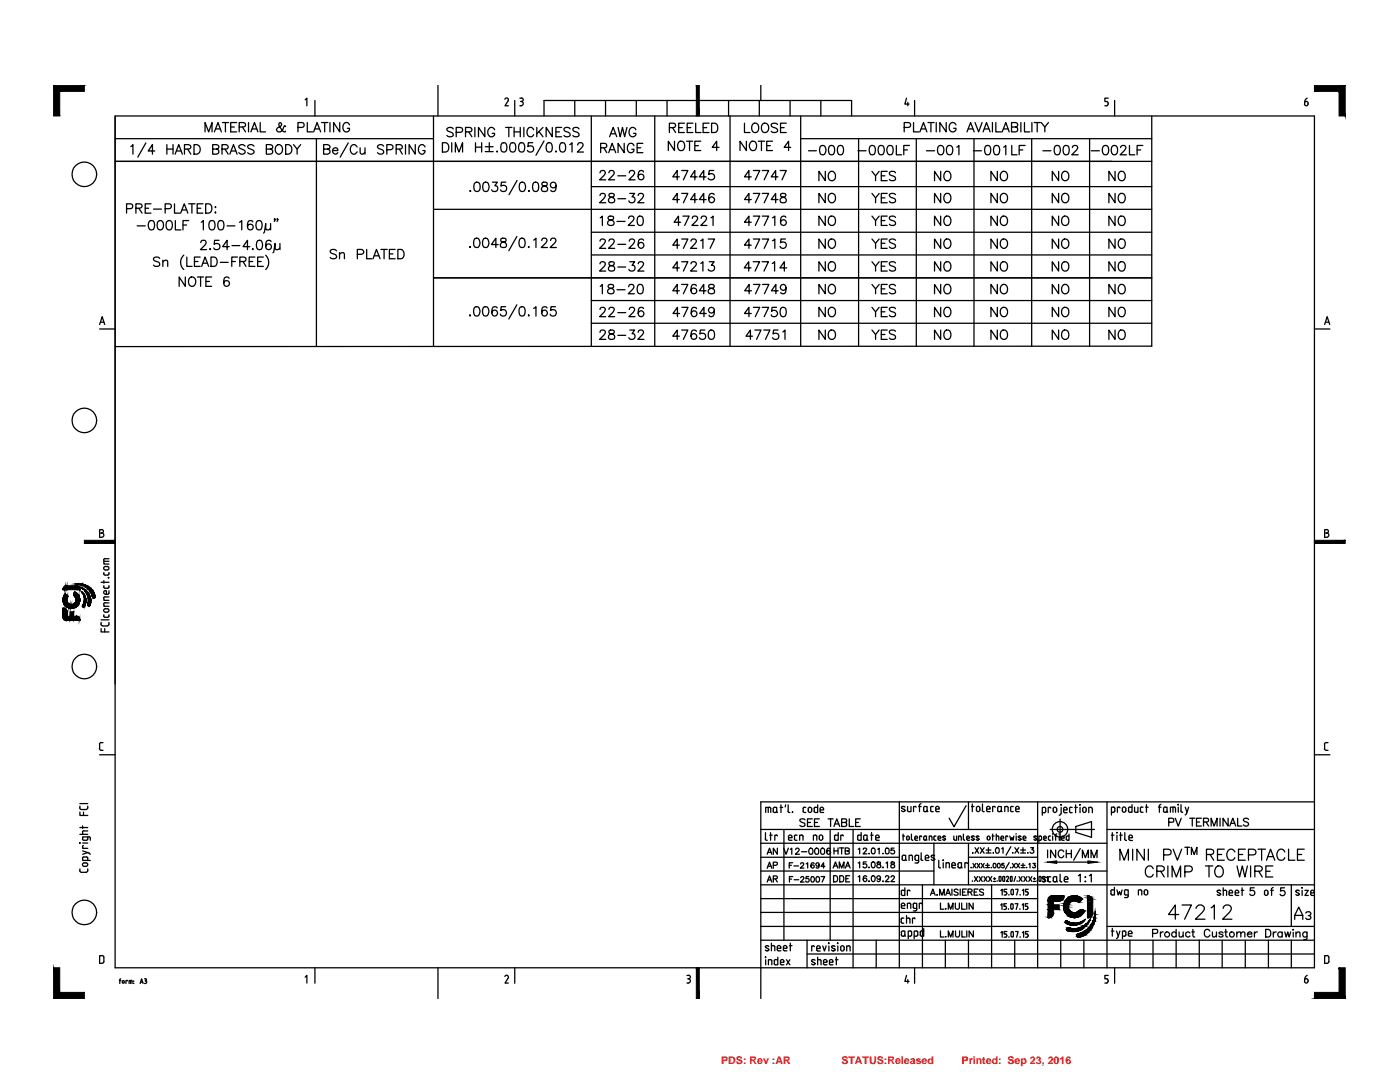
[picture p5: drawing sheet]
<svg xmlns="http://www.w3.org/2000/svg" width="279mm" height="216mm" viewBox="0 0 279 216" stroke-linecap="round" stroke-linejoin="round" font-family="sans-serif">
<defs><g id="words">
<g font-size="2.1" fill="#f00">
<text x="143.9" y="212.4">PDS: Rev :AR</text>
<text x="167.9" y="212.4">STATUS:Released</text>
<text x="191.9" y="212.4">Printed: Sep 23, 2016</text>
</g>
</g></defs>
<!-- layer: NOTES -->
<g fill="none" stroke="#000" stroke-width=".25">
<path d="M23 32.2h206.9M23 27.7h63.5M23 23.1v113.4M26.1 29.2l.4-.3v1.9M29.1 28.5l-1.6 2.9M30.9 30.1h-1.3l.8-1.2v1.9M33.3 28.9v1.9M33.3 29.7h1.2M34.5 28.9v1.9M35 30.8l.7-1.9 .7 1.9M35.2 30.1h.9M36.8 29.7h1.1l.2-.5-.5-.3h-.8v1.9"/>
<path d="M37.5 29.7l.6 1.1M38.7 28.9a1 1 0 0 1 1.2 .6 1 1 0 0 1-.6 1.3h-.6zM40.9 26.3v-1.8l.7 1.8 .7-1.8v1.8M42.4 29.7h1.1l.2-.3-.1-.3-.4-.2h-.8v1.9h.8l.4-.2 .1-.5-.5-.4M42.8 26.3l.7-1.8 .7 1.8M43 25.7h.9M44.3 29.7h1.1l.1-.3v-.3l-.4-.2h-.8v1.9M44.4 24.5h1.2M44.9 29.7l.6 1.1M45 24.5v1.8M45.9 30.8l.7-1.9 .7 1.9M46 25.3h.8"/>
<path d="M46.2 30.1h.9M47.2 24.5h-1.2v1.8h1.2M47.7 25.3h1.1a.4 .4 0 0 0 .2-.4 .4 .4 0 0 0-.2-.4h-1.1v1.8M48.4 25.3l.6 1M48.9 29.2a.71 .71 0 0 0-.7-.4 .71 .71 0 0 0-.5 .5l.2 .3 .6 .3a.47 .47 0 0 1 .4 .6 .8 .8 0 0 1-1.2 0M49.6 24.5v1.8M50.1 26.3l.7-1.8 .7 1.8M50.3 25.7h.9M50.7 29.2a.71 .71 0 0 0-.7-.4 .71 .71 0 0 0-.6 .5l.2 .3 .7 .3a.47 .47 0 0 1 .4 .6 .8 .8 0 0 1-1.3 0M51.9 24.5v1.8h1.1M53.2 29.7h1.1l.1-.5-.4-.3h-.8v1.9h.8l.3-.2 .1-.5-.4-.4M55.1 29.2a.69 .69 0 0 1 .8-.3 .69 .69 0 0 1 .5 .7 .88 .88 0 0 1-.9 1.2l-.2-.2a1.09 1.09 0 0 1-.2-1.4z"/>
<path d="M57 25.3l-.2-.2-.2 .2a.89 .89 0 0 1-1.2 .9l-.2-.2 .1-.4 .9-.7-.3-.4a.56 .56 0 0 0 0 .9l.6 .8 .4 .1 .1-.2M57 28.9a1 1 0 0 1 1.2 .6 1 1 0 0 1-.6 1.3h-.6zM58.6 28.9l.7 .8v1.1M59.5 25.4h.8a.49 .49 0 0 0 .4-.5 .49 .49 0 0 0-.4-.4h-.8v1.8M60 28.9l-.7 .8M61.3 24.5v1.8h1.1M62.6 26.3l.7-1.8 .7 1.8M62.9 25.7h.8M63.1 27.7v41.4M64.2 24.5h1.2M64.6 29.7h1a.37 .37 0 0 0 .3-.4 .37 .37 0 0 0-.3-.3l-1-.1v1.9h.8a.51 .51 0 0 0 .4-.8l-.4-.3M64.8 24.5v1.8"/>
<path d="M65.9 24.5v1.8M66.4 30h1v-.1a.61 .61 0 0 0-1-.1 .61 .61 0 0 0 .4 1h.3l.3-.3M67.8 24.5v1.8l-1.2-1.8v1.8M69.5 28.5l-1.6 2.9M69.8 24.9a.67 .67 0 0 0-.8-.4 .67 .67 0 0 0-.6 .7 .75 .75 0 0 0 .3 1 .75 .75 0 0 0 1.1-.3v-.3h-.5M71.3 29.3a.69 .69 0 0 0-.8-.4 .69 .69 0 0 0-.6 .7 .88 .88 0 0 0 .9 1.2l.5-.5M71.9 29.5l.1 1.1 .4 .2 .4-.4M72.8 29.5v1.3M76.6 29.2a.68 .68 0 0 0-.7-.4 .68 .68 0 0 0-.6 .5l.2 .3 .9 .4 .2 .5a.75 .75 0 0 1-1.3 0M77.2 29.9h.8a.51 .51 0 0 0 .4-.5 .51 .51 0 0 0-.4-.5h-.8v1.9M79.1 29.7h1l.2-.5-.4-.3h-.8v1.9M79.7 29.7l.6 1.1"/>
<path d="M80.9 28.9v1.9M82.9 28.9v1.9l-1.3-1.9v1.9M84.8 29.3a.67 .67 0 0 0-.7-.4 .67 .67 0 0 0-.6 .7 .88 .88 0 0 0 .9 1.2l.4-.5v-.3h-.4M86.5 23.1v46M88.3 28.5h.6a.99 .99 0 0 1 .7 .9 .99 .99 0 0 1-.7 .9h-.6zM90.2 28.5v1.8M90.5 25.7a.71 .71 0 0 0-.7-.3 .71 .71 0 0 0-.6 .5l.4 .3a.94 .94 0 0 1 .9 .6v.2a.88 .88 0 0 1-1.3 0M90.9 30.3v-1.8l.7 1.8 .7-1.8v1.8M91 26.4h.8l.3-.1 .2-.2a.52 .52 0 0 0-.5-.7h-.8v1.9M92.9 26.3l1.1-.1 .2-.4-.2-.3-1.1-.1v1.9M93.5 26.3l.7 1M93.8 38l.2 .1-.2 .1z"/>
<path d="M94.8 25.4v1.9M94.9 36.4a.63 .63 0 0 1 .8 .3 1.21 1.21 0 0 1-.4 1.5l-.4-.1a1.34 1.34 0 0 1 0-1.7zM94.9 28.5v1.8M94.9 29.4h1.2M96.1 28.5v1.8M96.6 36.4a.61 .61 0 0 1 .9 .3 .88 .88 0 0 1 .1 1 .88 .88 0 0 1-1 .4 1.51 1.51 0 0 1 0-1.7zM96.8 25.4v1.9l-1.3-1.9v1.9M96.8 29.3h1.6M96.8 30.3h1.6M97.6 28.5v1.6M98.3 36.4h1l-.6 .7a.48 .48 0 0 1 .6 .6 .65 .65 0 0 1-.5 .5 .65 .65 0 0 1-.7-.3M98.7 25.9a.69 .69 0 0 0-.8-.5 .69 .69 0 0 0-.5 .7 .82 .82 0 0 0 .1 .9 .82 .82 0 0 0 .9 .2l.3-.3v-.3h-.5"/>
<path d="M99.1 30.3h.2zM100.2 28.6a.59 .59 0 0 1 .9 .3 1.57 1.57 0 0 1-.2 1.4 .63 .63 0 0 1-.9-.3 1.64 1.64 0 0 1 .2-1.4zM100.9 25.4h1.3M101 36.4h-.9l-.1 .8a.65 .65 0 0 1 1-.1 .65 .65 0 0 1-.2 1 .65 .65 0 0 1-.9-.2M101.5 25.4v1.9M102 28.6a.59 .59 0 0 1 .9 .3 1.57 1.57 0 0 1-.2 1.4 .63 .63 0 0 1-.9-.3 1.64 1.64 0 0 1 .2-1.4zM102.6 26.3h1.2M102.6 25.4v1.9M103.2 36l-1.6 2.8M103.7 28.6a.59 .59 0 0 1 .9 .3 1.57 1.57 0 0 1-.1 1.4 .63 .63 0 0 1-.9-.3 1.64 1.64 0 0 1 .1-1.4zM103.8 25.4v1.9M103.9 36.4a.61 .61 0 0 1 .9 .3 .88 .88 0 0 1 .1 1 .88 .88 0 0 1-1 .4 1.51 1.51 0 0 1 0-1.7z"/>
<path d="M104.5 25.4v1.9M105.6 38v.2zM106.3 28.5h-.9v.8a.66 .66 0 0 1 .9 0 .66 .66 0 0 1-.1 .9 .66 .66 0 0 1-.9-.2M106.5 25.9a.67 .67 0 0 0-.8-.5 .67 .67 0 0 0-.5 .7 .84 .84 0 0 0 .9 1.2l.4-.4M106.5 36.4a.61 .61 0 0 1 .9 .3 1.64 1.64 0 0 1-.1 1.4 .63 .63 0 0 1-.9-.2 1.64 1.64 0 0 1 .1-1.5zM107.1 25.4v1.9M107.6 26.2l.8 1.1M108.2 36.4a.39 .39 0 0 0 .2 .7 .75 .75 0 0 1 .9 .8l-.1 .1a.66 .66 0 0 1-.7 .2 .66 .66 0 0 1-.4-.6 1.04 1.04 0 0 1 1-.6l.1-.4a.71 .71 0 0 0-1-.2zM108.4 25.4l-1.3 1.3M108.6 28.1l-1.6 2.9M109.2 28.6a.59 .59 0 0 1 .9 .3 1.57 1.57 0 0 1-.1 1.4 .63 .63 0 0 1-.9-.3 1.64 1.64 0 0 1 .1-1.4zM110.2 25.4v1.9l-1.2-1.9v1.9"/>
<path d="M110.9 30.3h.1zM110.9 26.3h.8M111 37a.58 .58 0 0 1-.8 .4 .58 .58 0 0 1-.2-.9 .58 .58 0 0 1 .9 .1 1.78 1.78 0 0 1-.2 1.5 .56 .56 0 0 1-.8-.1M111.9 28.6a.59 .59 0 0 1 .9 .3 1.57 1.57 0 0 1-.2 1.4 .63 .63 0 0 1-.9-.3 1.64 1.64 0 0 1 .2-1.4zM112.1 25.4h-1.2v1.9h1.2M113.7 28.9l.5-.4v1.8M113.8 25.7a.67 .67 0 0 0-.7-.3 .67 .67 0 0 0-.5 .5l.1 .2 .9 .4 .2 .5a.82 .82 0 0 1-1.2 0M115.3 28.9l.1-.3 .2-.1 .7 .1a.6 .6 0 0 1-.2 .8l-.9 .9h1.2M115.6 25.7a.67 .67 0 0 0-.7-.3 .67 .67 0 0 0-.6 .5l.2 .2 .9 .4 .2 .5a.82 .82 0 0 1-1.3 0M118 23.1v46M118 37.2h111.9M119.7 39l.1-.2a.59 .59 0 0 1 1 .1l-.2 .7-.9 .9h1.2"/>
<path d="M119.7 34.5l.2-.4a.58 .58 0 0 1 .9 .3l-.2 .6-.9 .9h1.2M119.9 29.5l1-.1 .2-.2-.2-.5-1-.1v1.9M120.5 29.5l.6 1M121.5 30.5l.7-1.9 .7 1.9M121.5 34.5l.2-.4a.58 .58 0 0 1 .9 .3l-.3 .6-.9 .9h1.3M121.6 38.7a.36 .36 0 0 0 .2 .6 .8 .8 0 0 1 .9 .8 .61 .61 0 0 1-.8 .4 .61 .61 0 0 1-.4-.8l.8-.4a.36 .36 0 0 0 .2-.6zM121.7 27.3l.7-1.9 .7 1.9M121.7 29.9h.9M121.9 26.7h.9M123.3 39.7h1.6M123.3 35.1h1.6M123.3 25.4l.5 1.9 .4-1.9 .5 1.9 .4-1.9"/>
<path d="M124.6 28.6v1.9l-1.3-1.9v1.9M125.6 34.5l.3-.5h.4l.3 .2a.55 .55 0 0 1-.2 .8l-.9 .9h1.2M125.7 38.6h.9l-.5 .7a.62 .62 0 0 1 .5 1 .62 .62 0 0 1-1.1-.2M126.5 29.1a.67 .67 0 0 0-.8-.5 .67 .67 0 0 0-.5 .7 .84 .84 0 0 0 .9 1.2 .6 .6 0 0 0 .4-.7h-.4M126.9 25.9a.69 .69 0 0 0-.8-.5 .69 .69 0 0 0-.6 .7 .84 .84 0 0 0 .9 1.2 .58 .58 0 0 0 .5-.7h-.5M127.2 29.5h.7M127.4 39l.3-.4 .6 .2a.61 .61 0 0 1-.1 .8l-.9 .9h1.2M128.3 28.6h-1.1v1.9h1.1M128.4 34.3a.53 .53 0 0 0-.8-.2 1.1 1.1 0 0 0 .3 1.8 .58 .58 0 0 0 .6-.6 .58 .58 0 0 0-.5-.6 .58 .58 0 0 0-.6 .6M130.7 23.1v46M133.6 25.5l1-.1 .2-.3-.1-.3-.3-.2h-.8v1.8M134.2 25.5l.6 .9"/>
<path d="M134.6 28.2v1.8l-1.2-1.8v1.8M135.4 28.4a.76 .76 0 0 1 1-.1 .76 .76 0 0 1 .2 1 .7 .7 0 0 1-.7 .8 .7 .7 0 0 1-.7-.8zM135.5 25.5h.7M135.6 35.3h-1.3l.9-1.3v1.9M135.6 39.8h-1.3l.9-1.2v1.9M136 34h1.3l-.9 1.9M136 38.6h1.3l-.9 1.9M136.6 24.6h-1.1v1.8h1.1M137 28.2h1.2M137.1 25.5h.8M137.6 28.2v1.8M138.3 24.6h-1.2v1.8h1.2"/>
<path d="M138.7 29.1h.7M138.8 24.6v1.8h1.1M139.1 35.3h-1.3l.9-1.3v1.9M139.1 39.8h-1.3l.9-1.2v1.9M139.9 28.2h-1.2v1.8h1.2M140.3 25.5h.7M140.9 35.3h-1.3l.8-1.3v1.9M140.9 39.8h-1.3l.8-1.2v1.9M141.5 24.6h-1.2v1.8h1.2M142 24.6h.6a1.01 1.01 0 0 1 .7 .9 1.01 1.01 0 0 1-.7 .9h-.6zM142.4 34h-.9l-.1 .8a.67 .67 0 0 1 1 0 .67 .67 0 0 1-.1 1 .67 .67 0 0 1-1-.3M142.5 38.8a.55 .55 0 0 0-.5-.2 .55 .55 0 0 0-.5 .3 .93 .93 0 0 0 .6 1.6 .59 .59 0 0 0 .5-.6 .59 .59 0 0 0-.6-.6 .59 .59 0 0 0-.6 .5"/>
<path d="M143.5 29.4h-1.4l.9-1.2v1.8M145.7 23.1v46M148.6 24.6v1.8h1.1M149 28.2v1.8l-1.3-1.8v1.8M149.8 28.4a.76 .76 0 0 1 1-.1 .76 .76 0 0 1 .2 1 .72 .72 0 0 1-.7 .8 .72 .72 0 0 1-.8-.8zM149.9 39.8h-1.3l.9-1.2v1.9M149.9 35.3h-1.3l.9-1.3v1.9M150.2 24.8a.76 .76 0 0 1 1-.1 .76 .76 0 0 1 .2 1 .7 .7 0 0 1-.7 .8 .7 .7 0 0 1-.7-.8zM150.4 38.6h1.2l-.9 1.9M150.4 34h1.2l-.9 1.9M151.3 28.2h1.3M152 28.2v1.8"/>
<path d="M152.1 38.6h1.3l-.9 1.9M152.1 34h1.3l-.9 1.9M152.3 24.7a.93 .93 0 0 1 1.2 .6 .93 .93 0 0 1-.6 1.1 .97 .97 0 0 1-1-.6 .97 .97 0 0 1 .4-1.1zM153 29.1h.7M154.2 28.2h-1.2v1.8h1.2M155.2 24.8a.74 .74 0 0 0-1.3 .2l.2 .3 .9 .3 .2 .3v.3a.88 .88 0 0 1-1.3 0M155.3 39.8h-1.4l.9-1.2v1.9M155.3 35.3h-1.4l.9-1.3v1.9M155.7 34h1.2l-.8 1.9M155.8 25.5h.7M155.9 38.7l-.1 .3 .3 .3a.8 .8 0 0 1 .8 .8 .61 .61 0 0 1-.8 .3 .61 .61 0 0 1-.3-.7l.8-.4a.36 .36 0 0 0 .1-.6zM156.9 24.6h-1.1v1.8h1.1"/>
<path d="M157.8 29.4h-1.3l.9-1.2v1.8M159.8 27.7h70.1M159.8 23.1v46M161.4 30.1h1.5M163.8 29.1a.61 .61 0 0 1 .9 .3 .97 .97 0 0 1-.6 1.5 1.03 1.03 0 0 1-.5-1.5zM164.7 34.2v1.9l-1.3-1.9v1.9M164.7 38.6v1.9l-1.3-1.9v1.9M165.5 38.8a.71 .71 0 0 1 .8-.2 .71 .71 0 0 1 .4 .7 .84 .84 0 0 1-.1 .9 .84 .84 0 0 1-.9 .2 1.16 1.16 0 0 1-.2-1.6zM165.6 29.1a.61 .61 0 0 1 .9 .3 .97 .97 0 0 1-.6 1.5 1.03 1.03 0 0 1-.5-1.5zM165.7 34.3a.91 .91 0 0 1 1 .4 .91 .91 0 0 1-.1 1.1 .71 .71 0 0 1-.8 .2 .71 .71 0 0 1-.5-.6 1.13 1.13 0 0 1 .4-1.1zM167.4 29.1a.61 .61 0 0 1 .9 .3 .97 .97 0 0 1-.6 1.5 1.03 1.03 0 0 1-.5-1.5zM171.2 30.1h1.6"/>
<path d="M171.4 27.7v41.4M173.7 29.1a.63 .63 0 0 1 .9 .3 .96 .96 0 0 1-.6 1.5 1.06 1.06 0 0 1-.4-1.5zM174 38.6l.7 .9v1M174 34.2l.7 .9v1M175.5 38.6l-.8 .9M175.5 34.2l-.8 .9M175.5 29.1a.63 .63 0 0 1 .9 .3 .96 .96 0 0 1-.6 1.5 1.06 1.06 0 0 1-.5-1.5zM175.9 35.1h.7M175.9 39.5h.7M177.1 38.6h-1.2v1.9h1.2M177.1 34.2h-1.2v1.9h1.2M177.3 29.1a.63 .63 0 0 1 .9 .3 .96 .96 0 0 1-.7 1.5 1.15 1.15 0 0 1-.2-1.8z"/>
<path d="M178.7 38.8a.7 .7 0 0 0-1.2 .2l.3 .4 .7 .3 .2 .5a.75 .75 0 0 1-1.2 0M178.7 34.5a.67 .67 0 0 0-.7-.3 .67 .67 0 0 0-.5 .5l.2 .2 .8 .3a.45 .45 0 0 1 .2 .5 .45 .45 0 0 1-.4 .4h-.4l-.4-.3M178.9 29v1.9h1M180.4 29.9h.7M180.5 25.4l1.1-.1 .1-.2-.1-.5-.3-.1h-.8v1.8M181.5 29h-1.1v1.9M182.3 24.5v1.8h1.1M182.9 27.7v41.4M183.6 26.3l.7-1.8 .7 1.8M183.8 25.7h.9M184.9 30.1h1.6M185.2 24.5h1.2"/>
<path d="M185.8 24.5v1.8M186.8 24.5v1.8M187.4 29.1a.63 .63 0 0 1 .9 .3 .96 .96 0 0 1-.7 1.5 1.15 1.15 0 0 1-.2-1.8zM187.7 34.2v1.9l-1.2-1.9v1.9M187.7 38.6v1.9l-1.2-1.9v1.9M188.5 38.8l.4-.2a.93 .93 0 0 1 .9 .9 .93 .93 0 0 1-.9 1l-.4-.3-.1-.5zM188.7 34.3a.91 .91 0 0 1 1.1 .4 .91 .91 0 0 1-.2 1.1l-.3 .3a.97 .97 0 0 1-1-.7 .97 .97 0 0 1 .4-1.1zM188.8 24.5v1.8l-1.2-1.8v1.8M189.2 29.1a.63 .63 0 0 1 .9 .3 .96 .96 0 0 1-.7 1.5 1.15 1.15 0 0 1-.2-1.8zM190.8 24.9a.69 .69 0 0 0-.8-.4 .69 .69 0 0 0-.6 .7 .77 .77 0 0 0 .3 1 .77 .77 0 0 0 1.1-.3v-.3h-.5M191 29.4l.4-.4v1.9M193 26.3l.7-1.8 .7 1.8"/>
<path d="M193.2 25.7h.9M194.3 30.1h1.6M194.4 27.7v41.4M194.6 24.5l.7 1.8 .7-1.8M196.2 26.3l.7-1.8 .7 1.8M196.5 25.7h.8M196.8 29.1a.61 .61 0 0 1 .8 .3 .96 .96 0 0 1-.6 1.5 1.06 1.06 0 0 1-.4-1.5zM198.1 24.5v1.8M198.5 29.1a.61 .61 0 0 1 .9 .3 .96 .96 0 0 1-.6 1.5 1.06 1.06 0 0 1-.4-1.5zM198.7 24.5v1.8h1.1M199 34.2v1.9l-1.2-1.9v1.9M199 38.6v1.9l-1.2-1.9v1.9"/>
<path d="M199.8 34.5a.69 .69 0 0 1 .8-.3 .69 .69 0 0 1 .5 .7 .84 .84 0 0 1-.9 1.2l-.2-.1a1.09 1.09 0 0 1-.2-1.5zM199.8 38.8a.71 .71 0 0 1 .8-.2 .71 .71 0 0 1 .5 .7 .84 .84 0 0 1-.2 .9 .84 .84 0 0 1-.9 .2 1.16 1.16 0 0 1-.2-1.6zM200 26.3l.7-1.8 .7 1.8M200.3 25.7h.9M200.3 29.4l.4-.4v1.9M201.9 25.3h1l.2-.3-.1-.4-.3-.1h-.8v1.8h.8a.49 .49 0 0 0 .4-.5 .49 .49 0 0 0-.4-.5M201.9 29v1.9h1.1M203.4 29.9h.7M203.7 24.5v1.8M204.5 24.5v1.8h1M204.6 29h-1.2v1.9M205.9 27.7v41.4"/>
<path d="M205.9 24.5v1.8M206.4 24.5h1.2M207 24.5v1.8M207.8 24.5l.7 .8v1M208.1 30.1h1.6M209.2 24.5l-.7 .8M210.6 29.1a.63 .63 0 0 1 .9 .3 .96 .96 0 0 1-.6 1.5 1.06 1.06 0 0 1-.4-1.5zM211.3 38.6v1.9l-1.3-1.9v1.9M211.3 34.2v1.9l-1.3-1.9v1.9M212 38.8a.71 .71 0 0 1 .8-.2 .71 .71 0 0 1 .5 .7 .84 .84 0 0 1-.2 .9 .84 .84 0 0 1-.9 .2 1.16 1.16 0 0 1-.2-1.6zM212 34.5a.69 .69 0 0 1 .8-.3 .69 .69 0 0 1 .5 .7 .84 .84 0 0 1-.9 1.2l-.2-.1a1.09 1.09 0 0 1-.2-1.5zM212.4 29.1a.63 .63 0 0 1 .9 .3 .96 .96 0 0 1-.6 1.5 1.06 1.06 0 0 1-.5-1.5z"/>
<path d="M214 29.4l.1-.2a.59 .59 0 0 1 1 .2l-.3 .6-.9 .9h1.3M217.5 27.7v41.4M217.8 30.1h1.6M220.3 29.1a.63 .63 0 0 1 .9 .3 .96 .96 0 0 1-.7 1.5 1.15 1.15 0 0 1-.2-1.8zM222.1 29.1a.63 .63 0 0 1 .9 .3 .96 .96 0 0 1-.7 1.5 1.15 1.15 0 0 1-.2-1.8zM222.5 34.2v1.9l-1.2-1.9v1.9M222.5 38.6v1.9l-1.2-1.9v1.9M223.5 34.3a.91 .91 0 0 1 1.1 .4 .91 .91 0 0 1-.2 1.1l-.3 .3a.97 .97 0 0 1-1-.7 .97 .97 0 0 1 .4-1.1zM223.5 38.7l.2-.1a.93 .93 0 0 1 .9 .9 .93 .93 0 0 1-.9 1 1.12 1.12 0 0 1-.2-1.8zM223.6 29.4l.1-.2 .3-.2 .6 .2a.61 .61 0 0 1-.2 .8l-.9 .9h1.3M225.4 29v1.9h1.1M226.9 29.9h.8"/>
<path d="M228.1 29h-1.2v1.9M229.9 23.1v46l-206.9 .1M25.3 41.6h.7a.51 .51 0 0 0 .4-.8l-.4-.1h-.7v1.8M27.1 41.6l1.1-.2 .1-.2v-.4l-.4-.1h-.8v1.8M27.4 45.1h1.6M27.7 41.6l.6 .9M29 41.6h.7M29.9 44.1a.63 .63 0 0 1 .9 .3 .96 .96 0 0 1-.7 1.5 1.15 1.15 0 0 1-.2-1.8zM30.1 40.7h-1.1v1.8h1.1M30.6 41.7h1.6M31.7 44.1a.63 .63 0 0 1 .8 .3 .96 .96 0 0 1-.6 1.5 1.15 1.15 0 0 1-.2-1.8zM31.9 51.5a.71 .71 0 0 0-1.3 .2l.2 .3 .9 .4 .2 .5a.82 .82 0 0 1-1.3 0"/>
<path d="M32.5 52.3a.63 .63 0 0 1 .9-.3l.1 1.2M32.5 51.9v1.3M33 41.6h.8a.49 .49 0 0 0 .4-.4 .49 .49 0 0 0-.4-.5h-.8v1.8M33.4 44.1a.63 .63 0 0 1 .9 .3 .96 .96 0 0 1-.6 1.5 1.15 1.15 0 0 1-.3-1.8zM34.8 40.7v1.8h1.1M35 44v1.9h1.1M36.1 42.5l.7-1.8 .7 1.8M36.4 41.9h.8M36.5 44.9h.7M36.7 50.9a1.93 1.93 0 0 0 0 2.9M37 55.3v1.8l-1.2-1.8v1.8M37.3 51.3v1.9h1"/>
<path d="M37.7 44h-1.2v1.9M37.7 40.7h1.2M37.8 55.5a.86 .86 0 0 1 1.2 .2 .86 .86 0 0 1-.2 1.2 .77 .77 0 0 1-.9 .1 .77 .77 0 0 1-.3-1zM38.3 40.7v1.8M38.8 52.2h.7M39.4 41.6h.7M39.4 55.3h1.2M39.9 51.3h-1.1v1.9h1.1M40 55.3v1.8M40.1 48.4l.1-.3 .2-.2 .6 .2a.6 .6 0 0 1-.1 .8l-.9 .9h1.2M40.2 44.4l.4-.4v1.9M40.2 53.2l.7-1.9 .7 1.9"/>
<path d="M40.5 40.7h-1.1v1.8h1.1M40.5 52.5h.9M41 40.7h.7a1.01 1.01 0 0 1 .6 .9 1.01 1.01 0 0 1-.6 .9h-.7zM41.1 56.2h.7M41.9 49.7h.1zM41.9 44.1a.63 .63 0 0 1 .9 .3 .96 .96 0 0 1-.6 1.5 1.06 1.06 0 0 1-.4-1.5zM42.1 51.3a1.01 1.01 0 0 1 1.2 .5 1.01 1.01 0 0 1-.3 1.3l-.9 .1zM42.2 55.3h-1.1v1.8h1.1M42.9 41.3h.2zM43 42.3v.2zM43.7 44.1a.63 .63 0 0 1 .9 .3 .96 .96 0 0 1-.6 1.5 1.06 1.06 0 0 1-.5-1.5zM43.7 47.9h-.9l-.1 .9a.66 .66 0 0 1 1-.1 .66 .66 0 0 1-.1 1 .66 .66 0 0 1-.9-.2"/>
<path d="M44 52.4h1.5M45.3 45.1h1.6M45.7 55.5a.54 .54 0 0 0-.5-.2 .54 .54 0 0 0-.5 .3 1.14 1.14 0 0 0 .5 1.5 .58 .58 0 0 0 .6-.5 .58 .58 0 0 0-.5-.6 .58 .58 0 0 0-.7 .5M45.7 49.2h-1.3l.9-1.3v1.9M46.3 52.2h.7M46.3 49h1.6M47.4 51.3h-1.1v1.9M47.8 44.4l.4-.4v1.9M47.9 52.2l1-.1 .2-.3-.1-.3-.3-.2h-.8v1.9M48.5 52.2l.6 1M49.7 52.2h.7M49.9 49.2h-1.4l.9-1.3v1.9"/>
<path d="M50.4 49.7h.1zM50.4 44.3a.54 .54 0 0 0-.5-.3 .54 .54 0 0 0-.4 .4 1.44 1.44 0 0 0 .1 1.4 .58 .58 0 0 0 .9-.2 .58 .58 0 0 0-.4-.8 .58 .58 0 0 0-.7 .4M50.9 51.3h-1.2v1.9h1.2M51.3 44.1a.61 .61 0 0 1 .9 .3 .97 .97 0 0 1-.6 1.5 1.03 1.03 0 0 1-.4-1.5zM51.4 48a.59 .59 0 0 1 .9 .3 1.57 1.57 0 0 1-.2 1.4 .63 .63 0 0 1-.8-.2 1.64 1.64 0 0 1 .1-1.5zM51.4 52.2h.7M52.6 51.3h-1.2v1.9h1.2M53 50.9a2.03 2.03 0 0 1 0 2.9M54 45.5l-.4 .4-.5-.1-.1-1.2-.2 1.7-.2 .2M54 44.6v1.3M54.1 48.2a.56 .56 0 0 0-.8-.2 1.1 1.1 0 0 0 .3 1.8 .58 .58 0 0 0 .6-.5 .58 .58 0 0 0-.6-.6 .58 .58 0 0 0-.6 .5M54.9 43.8h-.2l.1-.2 .1 .2-.2 .4"/>
<path d="M55.4 43.8h-.1l.1-.2v.2l-.1 .4M55.9 49.5l-.5 .3-.4-.1-.1-1.1-.3 1.7-.1 .1M55.9 48.6v1.2M67.2 50.1a.71 .71 0 0 0-.7-.4 .71 .71 0 0 0-.6 .5l.4 .4a.94 .94 0 0 1 .9 .5v.3a.88 .88 0 0 1-1.3 0M67.8 50.7l.4-.3 .5 .1v1.1M67.8 50.4v1.2M71.3 50.7h.8a.49 .49 0 0 0 .5-.4 .49 .49 0 0 0-.5-.5h-.8v1.8M73.2 49.8v1.8h1M74.5 51.6l.6-1.8 .7 1.8M74.7 51h.9M76 49.8h1.3M76.7 49.8v1.8"/>
<path d="M77.7 50.7h.7M78.9 49.8h-1.2v1.8h1.2M79.4 49.8h.6a1.01 1.01 0 0 1 .7 .9 1.01 1.01 0 0 1-.7 .9h-.6zM86.5 41.8h143.4M86.5 55.4h143.4M93.7 49.3h.2zM94.8 47.6a.59 .59 0 0 1 .9 .3 .86 .86 0 0 1 0 1 .86 .86 0 0 1-.9 .4 1.49 1.49 0 0 1 0-1.7zM96.5 47.6a.59 .59 0 0 1 .9 .3 .86 .86 0 0 1 .1 1 .86 .86 0 0 1-1 .4 1.49 1.49 0 0 1 0-1.7zM99.4 48.8h-1.3l.9-1.3v1.9M100 47.6l-.1 .4 .3 .2a.7 .7 0 0 1 .7 .3 .7 .7 0 0 1 .1 .7 .67 .67 0 0 1-.7 .2 .67 .67 0 0 1-.4-.6 .99 .99 0 0 1 1-.6l.1-.4a.66 .66 0 0 0-1-.2zM103.2 47.2l-1.7 2.8M103.8 47.6a.59 .59 0 0 1 .9 .3 1.19 1.19 0 0 1-.4 1.5h-.2a.96 .96 0 0 1-.4-1.5z"/>
<path d="M105.4 49.3h.2zM106.5 47.9l.5-.4v1.9M108.1 48l.3-.5h.4l.3 .2a.55 .55 0 0 1-.2 .8l-.9 .9h1.2M109.9 48l.3-.5h.4l.3 .2a.55 .55 0 0 1-.2 .8l-.9 .9h1.2M118 46.3h111.9M118 50.9h111.9M118 60h111.9M119.7 48.1l.1-.2a.59 .59 0 0 1 1 .1l-.2 .7-.9 .9h1.2M119.7 52.6l.1-.2a.59 .59 0 0 1 1 .2l-.2 .6-.9 .9h1.2M119.8 57.1l.4-.3v1.8M119.8 43.5l.4-.4v1.9M121.5 56.8l-.1 .4 .3 .3a.69 .69 0 0 1 .7 .2 .69 .69 0 0 1 .1 .7l-.4 .2a.65 .65 0 0 1-.8-.3 .96 .96 0 0 1 1.1-.9l.1-.3a.69 .69 0 0 0-1-.3z"/>
<path d="M121.5 43.2l-.1 .4 .3 .2a.69 .69 0 0 1 .7 .3 .69 .69 0 0 1 .1 .7l-.4 .2a.65 .65 0 0 1-.8-.4 .96 .96 0 0 1 1.1-.8l.1-.4a.74 .74 0 0 0-1-.2zM121.5 48.1l.1-.2a.59 .59 0 0 1 1 .1l-.3 .7-.9 .9h1.3M121.6 52.3a.4 .4 0 0 0 .2 .6 .69 .69 0 0 1 .7 .3 .69 .69 0 0 1 .1 .7l-.1 .1a.75 .75 0 0 1-1.1-.3 .72 .72 0 0 1 .9-.8 .4 .4 0 0 0 .2-.6zM123.1 57.8h1.6M123.1 44.2h1.6M123.3 48.8h1.6M123.3 53.3h1.6M125.5 57.2l.3-.4h.4l.2 .2a.55 .55 0 0 1-.1 .7l-.9 .9h1.2M125.5 43.6v-.3l.3-.2 .6 .2a.6 .6 0 0 1-.1 .8l-.9 .9h1.2M125.6 48.1l.3-.4 .7 .2a.61 .61 0 0 1-.2 .8l-.9 .9h1.2M125.7 52.2h.9l-.5 .7a.48 .48 0 0 1 .6 .6 .65 .65 0 0 1-.5 .6 .65 .65 0 0 1-.7-.4M127.4 52.6l.3-.4 .6 .2a.61 .61 0 0 1-.1 .8l-.9 .9h1.2"/>
<path d="M127.4 56.8a.59 .59 0 0 1 .9 .3 1.57 1.57 0 0 1-.2 1.4 .61 .61 0 0 1-.9-.2 1.64 1.64 0 0 1 .2-1.5zM127.4 43.2a.61 .61 0 0 1 .9 .3 1.64 1.64 0 0 1-.2 1.4 .61 .61 0 0 1-.9-.3 1.64 1.64 0 0 1 .2-1.4zM128.4 47.9a.54 .54 0 0 0-.5-.2 .54 .54 0 0 0-.4 .3 1.1 1.1 0 0 0 .4 1.6 .58 .58 0 0 0 .6-.6 .58 .58 0 0 0-.5-.6 .58 .58 0 0 0-.6 .5M135.6 58h-1.3l.9-1.2v1.8M135.6 53.5h-1.3l.9-1.3v1.9M135.6 48.9h-1.3l.9-1.2v1.9M135.8 44.4h-1.3l.9-1.3v1.9M136 56.8h1.3l-.9 1.8M136 52.2h1.3l-.9 1.9M136 47.7h1.3l-.9 1.9M136.3 43.1h1.2l-.9 1.9M137.9 52.6l.1-.2a.59 .59 0 0 1 1 .2l-.1 .3-1.1 1.2h1.3"/>
<path d="M137.9 48.1l.1-.2a.59 .59 0 0 1 1 .1l-.3 .7-.9 .9h1.3M138.2 43.6v-.3l.3-.2 .6 .2a.6 .6 0 0 1-.1 .8l-.9 .9h1.2M139 57.1a.55 .55 0 0 0-.8-.3 1.13 1.13 0 0 0 .2 1.8 .58 .58 0 0 0 .7-.5 .58 .58 0 0 0-.6-.6 .58 .58 0 0 0-.6 .5M139.9 52.6l.4-.4v1.9M139.9 48l.4-.3v1.9M139.9 43.6l.1-.3 .3-.2 .6 .2a.6 .6 0 0 1-.2 .8l-.8 .9h1.2M140.9 58h-1.3l.8-1.2v1.8M141.3 47.7h1.3l-.9 1.9M141.5 56.8l-.1 .4 .3 .3a.69 .69 0 0 1 .7 .2 .69 .69 0 0 1 .1 .7l-.4 .2a.65 .65 0 0 1-.8-.3 .96 .96 0 0 1 1.1-.9l.1-.3a.69 .69 0 0 0-1-.3zM141.5 52.2h1l-.5 .7a.62 .62 0 0 1 .6 .9 .62 .62 0 0 1-1.1 .2l-.2-.3M141.9 43.5l.4-.4v1.9M149.9 53.5h-1.4l.9-1.3v1.9"/>
<path d="M149.9 44.4h-1.3l.9-1.3v1.9M149.9 48.9h-1.3l.9-1.2v1.9M150 58h-1.4l.9-1.2v1.8M150.3 52.2h1.3l-.9 1.9M150.4 43.1h1.2l-.9 1.9M150.4 47.7h1.2l-.9 1.9M150.4 56.8h1.3l-.9 1.8M152.1 52.2h1.3l-.9 1.9M152.1 43.1h1.3l-.9 1.9M152.1 47.7h1.3l-.9 1.9M152.2 56.8h1.2l-.8 1.8M154.1 52.6l.5-.4v1.9"/>
<path d="M154.2 43.5l.4-.4v1.9M154.2 48l.4-.3v1.9M155.3 58h-1.3l.8-1.2v1.8M156.7 47.7h-.8l-.1 .8a.66 .66 0 0 1 1-.1 .66 .66 0 0 1-.2 1 .66 .66 0 0 1-.9-.2M156.8 43.4a.52 .52 0 0 0-.7-.2 1.34 1.34 0 0 0 0 1.7 .57 .57 0 0 0 .8-.3 .57 .57 0 0 0-.4-.8 .57 .57 0 0 0-.7 .6M156.9 57.4a.57 .57 0 0 1-.8 .5 .57 .57 0 0 1-.2-.9 .57 .57 0 0 1 .9 .1 1.71 1.71 0 0 1-.2 1.4 .58 .58 0 0 1-.8-.1M157 53.5h-1.4l.9-1.3v1.9M164.7 56.8v1.8l-1.3-1.8v1.8M164.7 52.2v1.9l-1.3-1.9v1.9M164.7 43.1v1.9l-1.3-1.9v1.9M164.7 47.7v1.9l-1.3-1.9v1.9M165.5 52.5a.78 .78 0 0 1 1-.1 .78 .78 0 0 1 .2 1 .72 .72 0 0 1-.7 .7 .72 .72 0 0 1-.7-.7z"/>
<path d="M165.5 43.4a.78 .78 0 0 1 1-.1 .78 .78 0 0 1 .2 1 .77 .77 0 0 1-1 .7 .77 .77 0 0 1-.4-1.2zM165.5 47.9a.71 .71 0 0 1 .8-.2 .71 .71 0 0 1 .4 .7 .88 .88 0 0 1-.9 1.2l-.1-.2a1.09 1.09 0 0 1-.2-1.5zM165.7 56.8a.91 .91 0 0 1 1 .5 .91 .91 0 0 1-.1 1.1 .71 .71 0 0 1-.8 .2 .71 .71 0 0 1-.5-.7 1.13 1.13 0 0 1 .4-1.1zM174 56.8l.7 .8v1M174 47.7l.7 .8v1.1M174 43.1l.7 .9v1M174 52.2l.7 .9v1M175.5 56.8l-.8 .8M175.5 47.7l-.8 .8M175.5 43.1l-.8 .9M175.5 52.2l-.8 .9M175.9 53.1h.7"/>
<path d="M175.9 57.6h.7M175.9 48.5h.7M175.9 44h.7M177.1 56.8h-1.2v1.8h1.2M177.1 47.7h-1.2v1.9h1.2M177.1 43.1h-1.2v1.9h1.2M177.1 52.2h-1.2v1.9h1.2M178.7 57.1a.67 .67 0 0 0-.7-.4 .67 .67 0 0 0-.5 .5l.2 .3 .8 .3a.45 .45 0 0 1 .2 .5 .45 .45 0 0 1-.4 .3h-.4l-.4-.2M178.7 47.9a.7 .7 0 0 0-1.2 .2l.2 .3 .8 .4 .2 .5a.75 .75 0 0 1-1.2 0M178.7 43.4a.69 .69 0 0 0-.7-.3 .69 .69 0 0 0-.5 .5l.2 .2 .7 .3a.45 .45 0 0 1 .3 .5 .45 .45 0 0 1-.4 .4h-.4l-.4-.3M178.7 52.5a.7 .7 0 0 0-1.2 .1l.2 .3 .8 .4 .2 .5a.82 .82 0 0 1-1.2 0M187.7 47.7v1.9l-1.2-1.9v1.9"/>
<path d="M187.7 52.2v1.9l-1.2-1.9v1.9M187.7 43.1v1.9l-1.2-1.9v1.9M187.7 56.8v1.8l-1.2-1.8v1.8M188.5 47.9l.4-.2a.93 .93 0 0 1 .9 .9 .93 .93 0 0 1-.9 1l-.2-.2a1.15 1.15 0 0 1-.2-1.5zM188.5 52.5a.76 .76 0 0 1 1-.1 .76 .76 0 0 1 .3 1 .7 .7 0 0 1-.7 .7 .7 .7 0 0 1-.7-.7zM188.5 43.4l.2-.2a.86 .86 0 0 1 1 .3 .86 .86 0 0 1 0 1.1 .64 .64 0 0 1-1 .3 1.22 1.22 0 0 1-.2-1.5zM188.7 56.8a.91 .91 0 0 1 1.1 .5 .91 .91 0 0 1-.2 1.1l-.3 .2a.97 .97 0 0 1-1-.7 .97 .97 0 0 1 .4-1.1zM199 56.8v1.8l-1.2-1.8v1.8M199 52.2v1.9l-1.2-1.9v1.9M199 43.1v1.9l-1.2-1.9v1.9M199 47.7v1.9l-1.2-1.9v1.9M199.8 57.1a.69 .69 0 0 1 .8-.3 .69 .69 0 0 1 .5 .7 .84 .84 0 0 1-.9 1.1l-.2-.1a1.09 1.09 0 0 1-.2-1.4z"/>
<path d="M199.8 52.5a.78 .78 0 0 1 1-.1 .78 .78 0 0 1 .3 1 .72 .72 0 0 1-.8 .7 .72 .72 0 0 1-.7-.7zM199.8 43.4a.78 .78 0 0 1 1-.1 .78 .78 0 0 1 .3 1 .77 .77 0 0 1-1 .7 .77 .77 0 0 1-.5-1.2zM199.8 47.9a.71 .71 0 0 1 .8-.2 .71 .71 0 0 1 .5 .7 .88 .88 0 0 1-.9 1.2l-.2-.2a1.09 1.09 0 0 1-.2-1.5zM211.3 56.8v1.8l-1.3-1.8v1.8M211.3 52.2v1.9l-1.3-1.9v1.9M211.3 47.7v1.9l-1.3-1.9v1.9M211.3 43.1v1.9l-1.3-1.9v1.9M212 57.1a.69 .69 0 0 1 .8-.3 .69 .69 0 0 1 .5 .7 .84 .84 0 0 1-.9 1.1l-.2-.1a1.09 1.09 0 0 1-.2-1.4zM212 52.5a.78 .78 0 0 1 1-.1 .78 .78 0 0 1 .3 1 .72 .72 0 0 1-.7 .7 .72 .72 0 0 1-.7-.7zM212 47.9a.71 .71 0 0 1 .8-.2 .71 .71 0 0 1 .5 .7 .88 .88 0 0 1-.9 1.2l-.2-.2a1.09 1.09 0 0 1-.2-1.5zM212 43.4a.78 .78 0 0 1 1-.1 .78 .78 0 0 1 .3 1 .77 .77 0 0 1-1 .7 .77 .77 0 0 1-.4-1.2zM222.5 56.8v1.8l-1.2-1.8v1.8"/>
<path d="M222.5 52.2v1.9l-1.2-1.9v1.9M222.5 43.1v1.9l-1.2-1.9v1.9M222.5 47.7v1.9l-1.2-1.9v1.9M223.3 52.5a.76 .76 0 0 1 1-.1 .76 .76 0 0 1 .3 1 .7 .7 0 0 1-.7 .7 .7 .7 0 0 1-.7-.7zM223.3 43.4l.2-.2a.86 .86 0 0 1 1 .3 .86 .86 0 0 1 0 1.1 .64 .64 0 0 1-1 .3 1.22 1.22 0 0 1-.2-1.5zM223.3 47.9l.4-.2a.93 .93 0 0 1 .9 .9 .93 .93 0 0 1-.9 1l-.2-.2a1.15 1.15 0 0 1-.2-1.5zM223.5 56.8a.91 .91 0 0 1 1.1 .5 .91 .91 0 0 1-.2 1.1l-.3 .2a.97 .97 0 0 1-1-.7 .97 .97 0 0 1 .4-1.1zM93.8 62.9l.1 .1-.1 .1zM94.8 61.3a.61 .61 0 0 1 .9 .2 .97 .97 0 0 1-.6 1.6 1.03 1.03 0 0 1-.5-1.6zM96.5 61.3a.61 .61 0 0 1 .9 .2 .97 .97 0 0 1-.6 1.6 1.03 1.03 0 0 1-.4-1.6zM99.2 61.5a.54 .54 0 0 0-.5-.3 .54 .54 0 0 0-.5 .3 1.1 1.1 0 0 0 .5 1.6 .58 .58 0 0 0 .6-.6 .58 .58 0 0 0-.5-.6 .58 .58 0 0 0-.6 .5M100.9 61.2h-.9l-.1 .8a.66 .66 0 0 1 1-.1 .66 .66 0 0 1-.1 1 .66 .66 0 0 1-.9-.2"/>
<path d="M103.2 60.8l-1.7 2.9M103.8 61.3a.61 .61 0 0 1 .9 .2 .97 .97 0 0 1-.6 1.6 1.03 1.03 0 0 1-.4-1.6zM105.5 62.9v.2zM106.5 61.5l.5-.3v1.9M109.2 61.5a.54 .54 0 0 0-.6-.3 .54 .54 0 0 0-.4 .3 1.1 1.1 0 0 0 .5 1.6 .58 .58 0 0 0 .6-.6 .58 .58 0 0 0-.6-.6 .58 .58 0 0 0-.6 .5M110.9 61.2h-.9l-.1 .8a.66 .66 0 0 1 1-.1 .66 .66 0 0 1-.1 1 .66 .66 0 0 1-1-.2M118 64.5h111.9M119.7 66.3l.1-.3a.59 .59 0 0 1 .9 0 .6 .6 0 0 1-.1 .8l-.9 .9h1.2M119.7 61.8l.1-.3a.59 .59 0 0 1 1 .2l-.2 .6-.9 .9h1.2M121.5 61.8l.1-.3a.59 .59 0 0 1 1 .2l-.3 .6-.9 .9h1.3M121.6 65.9a.39 .39 0 0 0 .2 .7 .69 .69 0 0 1 .7 .2 .69 .69 0 0 1 .1 .7l-.1 .1a.75 .75 0 0 1-1.1-.2 .72 .72 0 0 1 .9-.8 .39 .39 0 0 0 .2-.7zM123.3 66.9h1.6"/>
<path d="M123.3 62.4h1.6M125.6 61.8l.3-.5 .7 .2a.61 .61 0 0 1-.2 .8l-.9 .9h1.2M125.7 65.9h.9l-.5 .7a.62 .62 0 0 1 .5 1 .62 .62 0 0 1-1.1-.2M127.4 66.3l.1-.3 .2-.1 .6 .1a.6 .6 0 0 1-.1 .8l-.9 .9h1.2M128.4 61.6a.54 .54 0 0 0-.5-.3 .54 .54 0 0 0-.4 .4 1.1 1.1 0 0 0 .4 1.5 .58 .58 0 0 0 .6-.6 .58 .58 0 0 0-.5-.6 .58 .58 0 0 0-.6 .6M135.6 67.1h-1.3l.9-1.2v1.8M135.6 62.6h-1.3l.9-1.3v1.9M136 65.9h1.3l-.9 1.8M136.1 61.3h1.2l-.9 1.9M139 66.1a.58 .58 0 0 0-.8-.2 1.15 1.15 0 0 0 .2 1.8 .58 .58 0 0 0 .7-.5 .58 .58 0 0 0-.6-.6 .58 .58 0 0 0-.6 .5M139 61.6a.55 .55 0 0 0-.5-.3 .55 .55 0 0 0-.5 .4 1.14 1.14 0 0 0 .5 1.5 .58 .58 0 0 0 .6-.5 .58 .58 0 0 0-.5-.7 .58 .58 0 0 0-.6 .6M140.7 65.9h-.9l-.1 .8a.67 .67 0 0 1 1 0 .67 .67 0 0 1-.2 1 .67 .67 0 0 1-.9-.3"/>
<path d="M141 62.6h-1.4l.9-1.3v1.9M141.6 65.9h.5a1.06 1.06 0 0 1 0 1.8l-.5-.1a1.34 1.34 0 0 1 0-1.7zM142.6 61.9a.59 .59 0 0 1-.8 .5 .59 .59 0 0 1-.3-.9 .59 .59 0 0 1 1 .1 1.29 1.29 0 0 1-.5 1.6l-.4-.1-.1-.2M149.9 62.6h-1.3l.9-1.3v1.9M150.2 67.1h-1.3l.9-1.2v1.8M150.4 61.3h1.2l-.9 1.9M150.7 65.9h1.2l-.9 1.8M152.1 61.3h1.3l-.9 1.9M152.4 65.9h1.3l-.9 1.8M155 61.3h-.9l-.1 .8a.67 .67 0 0 1 1 0 .67 .67 0 0 1-.1 1 .67 .67 0 0 1-1-.3M155.3 65.9h-.9l-.1 .8a.67 .67 0 0 1 1 0 .67 .67 0 0 1-.2 1 .67 .67 0 0 1-.9-.3M155.9 61.4a.61 .61 0 0 1 .9 .3 .97 .97 0 0 1-.6 1.5 1.03 1.03 0 0 1-.4-1.5z"/>
<path d="M156.2 66.2l.5-.3v1.8M164.7 61.3v1.9l-1.3-1.9v1.9M164.7 65.9v1.8l-1.3-1.8v1.8M165.5 61.6a.71 .71 0 0 1 .8-.3 .71 .71 0 0 1 .4 .7 .84 .84 0 0 1-.1 .9 .84 .84 0 0 1-.9 .2 1.16 1.16 0 0 1-.2-1.5zM165.5 66.1a.78 .78 0 0 1 1-.1 .78 .78 0 0 1 .2 1 .77 .77 0 0 1-1 .7 .77 .77 0 0 1-.4-1.1zM174 65.9l.7 .8v1M174 61.3l.7 .9v1M175.5 65.9l-.8 .8M175.5 61.3l-.8 .9M175.9 66.7h.7M175.9 62.2h.7M177.1 65.9h-1.2v1.8h1.2"/>
<path d="M177.1 61.3h-1.2v1.9h1.2M178.7 66.1a.69 .69 0 0 0-.7-.3 .69 .69 0 0 0-.5 .5l.2 .3 .7 .2a.45 .45 0 0 1 .3 .5 .45 .45 0 0 1-.4 .4h-.4l-.4-.2M178.7 61.6a.7 .7 0 0 0-1.2 .2l.3 .3 .7 .3 .2 .5a.75 .75 0 0 1-1.2 0M187.7 65.9v1.8l-1.2-1.8v1.8M187.7 61.3v1.9l-1.2-1.9v1.9M188.5 66.1l.2-.2a.86 .86 0 0 1 1 .3 .86 .86 0 0 1 0 1.1 .64 .64 0 0 1-1 .3 1.22 1.22 0 0 1-.2-1.5zM188.5 61.6l.4-.3a.93 .93 0 0 1 .9 1 .93 .93 0 0 1-.9 .9l-.4-.3-.1-.4zM199 61.3v1.9l-1.2-1.9v1.9M199 65.9v1.8l-1.2-1.8v1.8M199.8 61.6a.71 .71 0 0 1 .8-.3 .71 .71 0 0 1 .5 .7 .84 .84 0 0 1-.2 .9 .84 .84 0 0 1-.9 .2 1.16 1.16 0 0 1-.2-1.5zM199.8 66.1a.78 .78 0 0 1 1-.1 .78 .78 0 0 1 .3 1 .77 .77 0 0 1-1 .7 .77 .77 0 0 1-.5-1.1zM211.3 65.9v1.8l-1.3-1.8v1.8"/>
<path d="M211.3 61.3v1.9l-1.3-1.9v1.9M212 66.1a.78 .78 0 0 1 1-.1 .78 .78 0 0 1 .3 1 .77 .77 0 0 1-1 .7 .77 .77 0 0 1-.4-1.1zM212 61.6a.71 .71 0 0 1 .8-.3 .71 .71 0 0 1 .5 .7 .84 .84 0 0 1-.2 .9 .84 .84 0 0 1-.9 .2 1.16 1.16 0 0 1-.2-1.5zM222.5 61.3v1.9l-1.2-1.9v1.9M222.5 65.9v1.8l-1.2-1.8v1.8M223.3 61.6l.4-.3a.93 .93 0 0 1 .9 1 .93 .93 0 0 1-.9 .9l-.4-.3-.1-.4zM223.3 66.1l.2-.2a.86 .86 0 0 1 1 .3 .86 .86 0 0 1 0 1.1 .64 .64 0 0 1-1 .3 1.22 1.22 0 0 1-.2-1.5zM236.5 169.1h.9M237 169.1v1.4M237.8 170.5v-1.4l.5 1.4 .6-1.4v1.4"/>
</g>
<!-- layer: A3c -->
<g fill="none" stroke="#000" stroke-width=".25">
<path d="M60.9 19.9l.3-.3v1.5M87.4 17v6.1M101.4 19.8l-.3-.3-.3 .3M101.5 19.8l-.7 1.3h.7M103.7 19.6h.4M104.1 19.5a.36 .36 0 0 1 .3 .4 .36 .36 0 0 1-.3 .4M151.8 17v3.1M180.9 19.6l-.3 1.2h.8M221.2 19.6h-.7v.7h.4M260.9 19.6l-.4 .3-.1 .5M23 23.1h239.3v170h-239.3zM62.9 20.1v3"/>
<path d="M102.7 20.1v3M103.9 20.3h.1M104 20.2a.47 .47 0 0 1 .4 .6 .47 .47 0 0 1-.7 .3M108.6 23.1v-3h61.4v3M114.7 20.1v3M120.8 20.1v3M127 20.1v3M133.1 20.1v3M145.4 20.1v3M151.5 20.1v3M157.7 20.1v3M163.8 20.1v3"/>
<path d="M181.2 20.4v.7M182.5 20.1v3M220.5 21.1h.4M220.9 20.2l.2 .4M221.1 20.8l-.2 .3M221.2 20.6v.2M222.4 20.1v3M260.4 20.4v.4M260.5 20.3h.2M260.7 20.2a.41 .41 0 0 1 .3 .6 .41 .41 0 0 1-.6 .1l-.1-.1M19.9 64.8l.5-1.6 .5 1.6M19.9 65.6h3.1"/>
<path d="M20.1 64.3h.6M262.3 65.6h3.1M264.4 64.8l.5-1.6 .5 1.6M264.5 64.3h.7M20.2 116.2h1.5M20.3 106.3a.44 .44 0 0 1 .4 .5 .44 .44 0 0 1-.4 .4h-.4v-1.5h.6a.36 .36 0 0 1 .1 .4 .36 .36 0 0 1-.3 .3h-.4M20.7 114.5l.3 .3M20.7 116.9v.3l.3 .2M20.7 111.7v.9h1M20.7 114.2v.3M20.7 115.9v.5M20.7 112h1"/>
<path d="M21 119.1l-.3 .1v.6h1M21 111.4l-.3 .3M21 119.1h.7M21 117.4h.5M21 114.8h.5M21 111.5h.7M21 117.8a.36 .36 0 0 0-.3 .4 .36 .36 0 0 0 .3 .4M21 113a.36 .36 0 0 0-.3 .4 .36 .36 0 0 0 .4 .3h.3a.36 .36 0 0 0 .3-.3 .36 .36 0 0 0-.3-.4M21.1 117.9h.1v.7M21.1 118.6h.4M21.1 113.1h.3M21.7 114.5l-.2 .3"/>
<path d="M21.7 117.9v.6l-.2 .1M21.7 116.9v.3l-.2 .2M21.7 114.2v.3M264.8 106.3a.44 .44 0 0 1 .4 .5 .44 .44 0 0 1-.4 .4h-.4v-1.5h.5a.36 .36 0 0 1 .2 .4 .36 .36 0 0 1-.3 .3h-.4M20.2 125.4v.7h1.5M20.2 124.2v.5l.3 .2M20.2 123.7h1.5M20.5 124.9h.9M20.7 122.9l.3 .3M20.7 122.7v.2M20.9 125.4v.7M21 120.3l-.3 .1v.6h1"/>
<path d="M21 123.2h.5M21 120.3h.7M21 121.4a.36 .36 0 0 0-.3 .4 .36 .36 0 0 0 .4 .4h.3a.36 .36 0 0 0 .3-.4 .36 .36 0 0 0-.3-.4M21.1 121.5h.3M21.7 122.9l-.2 .3M21.7 124.2v.5l-.3 .2M21.7 122.7v.2M19.8 149.4l.2 .3h.6M19.9 150.6h3.1M19.9 148.5v.9M20.2 148.2l-.4 .3M20.2 148.2h.4"/>
<path d="M262.3 150.6h3.1M264.3 149.4l.2 .3h.5M264.4 148.5v.9M264.7 148.2l-.4 .3M264.7 148.2h.3M15.9 173.7l.2 .3 1.1 .1 .3-.4M15.9 161.2l.2 .3h.2h1l.2-.3M15.9 166.5h1.6M15.9 165.1h1.6M15.9 162v.7h1.6M15.9 160.3h1.6M15.9 160.9v.3"/>
<path d="M15.9 173.4v.3M16.5 167.4l.2 .3M16.5 171.3v.4h1.5M16.5 168.9v.4h1M16.5 168.2h1M16.5 169.8l1.3 .4M16.5 164.8v.5M16.5 166.1v.4M16.6 172.2h.6a.36 .36 0 0 1 .3 .3 .36 .36 0 0 1-.3 .4h-.4a.36 .36 0 0 1-.3-.3 .36 .36 0 0 1 .1-.4zM16.6 168.7l-.1 .2M16.7 162v.7M16.7 171l-.2 .2"/>
<path d="M16.7 165.8l-.2 .2M16.7 167.7h.6M16.7 171h.6M16.7 165.8h.8M17.2 171l.3 .2M17.5 167v.5l-.3 .2M17.5 160.9v.3M17.5 171.3v.4M17.5 173.4v.3M17.5 170.1l-1 .4M17.7 166.9l.3 .2v.6M17.7 170.2l.3 .3"/>
<path d="M17.8 167h-1.3v.4M151.8 165.5h55.3M151.8 176.6h110.5M151.8 171.1h27.7M151.8 168.3h69.1M151.8 179.3h55.3M151.8 173.8h34.6M152.7 167.4l.2 .2 .2 .1M152.8 166.1v1.3M153.1 170.5l.5-1.3 .4 1.3M153.1 173.3l.5-1.3 .4 1.3M153.1 176l.5-1.2 .4 1.2"/>
<path d="M153.3 170.1h.6M153.3 172.8h.6M153.3 175.6h.6M153.3 161.1v1M153.6 161.1l.2 .2v.8M153.6 161.1h-.8v1M153.6 166.7h.5M153.8 166.1v1.6M154.3 161.8l.1 .3h.4M154.3 172.7l.8-.2v-.4l-.8-.1v1.3M154.3 175.4l.8-.2v-.3l-.8-.1v1.2M154.3 161.4v.5"/>
<path d="M154.7 161.1l-.4 .3M154.7 161.1h.3v.9M154.8 175.4l.3 .6M154.9 166.6l.2 .2M155 166.7h-.4v1M155 161.9l.2 .2M155 161.8l-.3 .3M155.1 169.2v1.3l-.8-1.3v1.3M155.7 161.1h.5M155.9 160.6v1.5M156.4 169.2l.5 1.3 .4-1.3M156.4 165.5v22.1"/>
<path d="M156.8 160.6l-.1 .4M157.3 161.8l.2 .3M157.3 160.6v1.3M157.4 167.2h.7a.38 .38 0 0 0-.3-.6 .38 .38 0 0 0-.5 .4l.2 .6 .6 .1M157.5 172.7h.4M157.6 162.1h.1M157.6 175.4h.4M157.7 169.5l.3-.3v1.3M158.2 172.2h-.7v1M158.2 174.9h-.6v1.1M158.4 172.8h1M158.5 175.5h.9"/>
<path d="M158.5 167.4l.2 .2 .4 .1M158.6 166.9v.5M158.8 169.5a.36 .36 0 0 1 .4-.3 .36 .36 0 0 1 .3 .4l-.8 .9h.8M158.8 166.6l-.3 .3M158.8 166.7h.3M159.8 172.4a.3 .3 0 0 1 .5-.2 .3 .3 0 0 1 0 .5l-.6 .5h.7M159.8 175.2l.2-.3h.2l.2 .3-.6 .8h.7M160 170h1M160 166.6l.3 .3v.8M160 166.7h-.4v1M160.3 161.8l.1 .3h.4M160.3 161.4v.5"/>
<path d="M160.5 161.1l-.2 .2M160.6 161.1h.2M160.6 163.6l-.3-.2h-.5l-.2 .2 .1 .3 .9 .4v.4a.67 .67 0 0 1-1 0M160.9 172.4l.3-.2v1M161.1 164.1h.6M161.3 161.8a.36 .36 0 0 0 .3 .3 .36 .36 0 0 0 .4-.3M161.3 161.4v.4M161.4 174.9h-.5v.5a.38 .38 0 0 1 .5 0 .38 .38 0 0 1-.1 .6 .38 .38 0 0 1-.5-.2M161.6 169.3a.59 .59 0 0 1 .7 .5 .59 .59 0 0 1-.4 .7h-.1a.7 .7 0 0 1-.2-1.2zM162 175a.5 .5 0 0 1 .6 .5 .5 .5 0 0 1-.6 .5l-.2-.5zM162 161.4a.36 .36 0 0 0-.4-.3 .36 .36 0 0 0-.3 .3M162 161.4v.4"/>
<path d="M162.1 163.4h-1v1.5h1M162.5 172.3l-.1-.1a.49 .49 0 0 0-.6 .4 .49 .49 0 0 0 .5 .6 .33 .33 0 0 0 0-.6 .33 .33 0 0 0-.5 .3M162.5 161.4v.5M162.5 164.1h.6M162.7 166.6l.3 .3v.8M162.7 161.1l-.2 .2M162.8 166.7h-.5v1M162.8 169.3a.37 .37 0 0 1 .6 .2v.8l-.2 .1h-.4l-.2-.4zM162.8 161.1h.4M163 175l.1-.1a.57 .57 0 0 1 .5 .6 .57 .57 0 0 1-.5 .5h-.1l-.2-.5zM163.2 160.6v1.5h-.6l-.1-.3M163.5 167.3a.36 .36 0 0 0 .3 .4 .36 .36 0 0 0 .4-.4"/>
<path d="M163.5 172.5a.34 .34 0 0 1-.5 .3 .34 .34 0 0 1-.1-.5 .34 .34 0 0 1 .5 0v.9l-.5-.1M163.5 167.3v-.3a.36 .36 0 0 1 .3-.4 .36 .36 0 0 1 .4 .4v.3M163.5 163.4h-1v1.5h1M163.6 161.8l.3 .3M163.7 161.4v.5M163.9 174.9h.7l-.5 1.1M163.9 169.3a.37 .37 0 0 1 .6 .2v.8l-.1 .1h-.5l-.1-.4zM163.9 162.1h.5M164.4 161.4v.2h-.7M164.4 161.4a.36 .36 0 0 0-.4-.3 .36 .36 0 0 0-.4 .3M164.6 172.9h-.7l.5-.7v1M165.3 163.4h1"/>
<path d="M165.7 169.4l-.1-.1a.37 .37 0 0 0-.6 .2v.6a.37 .37 0 0 0 .4 .4 .37 .37 0 0 0 .3-.5 .37 .37 0 0 0-.5-.2l-.2 .3M165.7 165.5v22.1M165.8 163.4v1.5M166.3 173.2l.4-1.2 .5 1.2M166.4 174.7h.4a.67 .67 0 0 1 .4 .7 .67 .67 0 0 1-.4 .6h-.4zM166.4 164.9l.6-1.5 .6 1.5M166.4 172.8h.6M166.4 169.2v1.2M166.4 169.8h.8M166.5 167.4l.3 .3M166.6 166.9v.5M166.7 164.4h.7"/>
<path d="M166.8 166.6l-.3 .3M166.8 166.7h.5M167.2 169.2v1.2M167.3 166.1v1.6h-.5M167.5 173.2v-1.2l.5 1.2 .4-1.2v1.2M167.5 169.2h.9M167.6 174.7h.4a.67 .67 0 0 1 .4 .7 .67 .67 0 0 1-.4 .6h-.4zM168 164.1l.9-.1 .1-.2-.1-.4h-.9v1.5l.9-.1 .1-.4-.4-.3M168 169.2v1.2M168.1 166.6l.2 .2M168.1 166.7h-.3v1M168.7 169.8l.7-.1v-.4l-.7-.1v1.2l.7-.1v-.4l-.2-.1"/>
<path d="M168.7 173.2l.5-1.2 .5 1.2M168.8 175.3h.5M168.9 172.8h.6M169.5 163.4v1.5h.9M169.6 174.7h-.8v1.3h.8M170.3 165.5v27.6M170.8 164.1h.5M171.2 166.9v.5M171.3 169.4l.3-.2v1.2M171.3 172.2l.3-.2v1.2M171.3 174.9l.3-.2v1.2M171.4 166.6l-.3 .3"/>
<path d="M171.4 166.7h.5M171.7 163.4h-.9v1.5h.9M171.9 166.1v1.6l-.6-.1-.2-.2M172.3 169.5l.1-.2 .3-.1 .3 .4-.8 .8h.8M172.3 167.4l.3 .3M172.4 167v.4M172.7 166.6l-.4 .4M172.7 166.7h.3v.8l.2 .2M172.9 172h-.6v.5a.41 .41 0 0 1 .6 0 .41 .41 0 0 1-.1 .6 .41 .41 0 0 1-.6-.2M173 174.9l-.3-.2a.63 .63 0 0 0-.4 .6 .63 .63 0 0 0 .4 .6 .36 .36 0 0 0 .3-.3 .36 .36 0 0 0-.3-.4 .36 .36 0 0 0-.4 .3M173 167.4l-.1 .2-.3 .1M173.4 170.3h.1z"/>
<path d="M173.4 173.1h.1zM173.4 175.8h.1zM173.8 166.7h.5M173.9 166.1v1.6M173.9 174.9l.3-.2a.62 .62 0 0 1 .5 .6 .62 .62 0 0 1-.5 .6 .67 .67 0 0 1-.3-1zM174.1 169.3l.1-.1a.6 .6 0 0 1 .5 .6 .6 .6 0 0 1-.5 .6l-.3-.2v-.8zM174.1 172h.1a.62 .62 0 0 1 .5 .6 .62 .62 0 0 1-.5 .6 .77 .77 0 0 1-.1-1.2zM174.7 167a.36 .36 0 0 1 .4-.4 .36 .36 0 0 1 .4 .4v.2h-.7M174.7 167.4l.2 .2 .6 .1M174.8 167v.4M175.1 172l-.1 .3 .8 .4a.38 .38 0 0 1-.5 .5 .38 .38 0 0 1-.1-.7l.5-.1v-.2l-.2-.2zM175.2 169.4l.3-.2v1.2"/>
<path d="M175.7 175.1a.36 .36 0 0 1-.5 .3 .36 .36 0 0 1-.1-.6 .36 .36 0 0 1 .6 .1v.2a.58 .58 0 0 1-.4 .8l-.3-.1M176.2 170.3h.1M176.2 173h.1M176.2 175.8h.1M176.7 175l.1-.2a.35 .35 0 0 1 .5 .1 .35 .35 0 0 1-.1 .5l-.5 .5h.7M176.8 169.3l.2-.1a.58 .58 0 0 1 .5 .6 .58 .58 0 0 1-.5 .6l-.3-.2zM176.8 172.2l.3-.2v1.2M177.8 175l.2-.3h.3l.2 .2-.2 .5-.5 .5h.7M177.9 172v.4l.5 .1 .1 .2v.3l-.2 .2-.4-.1-.1-.4 .6-.3 .1-.2-.2-.2zM178.4 169.2h-.5l-.1 .5a.4 .4 0 0 1 .6 0 .4 .4 0 0 1 0 .6 .4 .4 0 0 1-.6-.1M179.5 160v33.1M179.9 178.4l.2 .3"/>
<path d="M179.9 161.2l.2 .1M179.9 177.9v.5M179.9 161.7l.3 .2M179.9 161.1v.1M180 171.4l.2 .3h.3M180.1 171v.4M180.1 166.8h.4M180.1 161.4l.4 .1M180.1 177.6l-.2 .3M180.2 177.7h.4M180.2 160.9l-.3 .2M180.2 162h.2"/>
<path d="M180.2 160.9h.2M180.2 166.4v1.3M180.3 160.9l.3 .2M180.4 170.6l-.4 .4M180.4 170.7h.3v.8M180.4 161.5l.2 .1M180.6 177.2v1.5h-.4M180.6 161.7l-.3 .2M180.6 161.7v.1M180.7 171.5l.2 .2M180.7 171.4l-.2 .3M180.9 167.4l.3 .2 .3-.2"/>
<path d="M181 167.1v.3M181.1 160.9v.8l.3 .3h.4v-1.1M181.4 177.6l.2 .2M181.4 177.7h-.3v1M181.5 167.1l-.3-.3-.3 .3M181.5 167.1v.3M181.8 170.6l.3 .3M181.8 170.7h-.4v1M181.9 166.4v1l.2 .2M182.1 167.7h.1M182.1 170.9v.8M182.6 167.1v.3l.2 .2"/>
<path d="M182.6 170.9v.7l.7 .1M182.6 160.9l.2 .2M182.7 160.9h-.4v1.1M182.8 167.7h.3M182.9 170.6l-.3 .3M182.9 170.7h.4v1.2l-.1 .3h-.6M183.1 167.1v.1h-.5M183.1 167.1l-.3-.3-.2 .3M183.3 160.9h.5M183.5 160.8v1.2M183.8 166.8l.1 .2M183.8 171.4l.3 .3"/>
<path d="M183.8 166.8h-.3v.9M183.8 160.4l-.3 .3M183.8 170.2v1.2M184.1 171.7h.1M184.1 176.6v16.5M184.3 161.7l.3 .3 .3-.1 .1-.2M184.3 167.1v.3l.2 .2M184.3 161.3v.4M184.6 167.7h.1M184.6 166.8l-.3 .3M184.6 171.4l.3 .3M184.6 166.8h.3v.7"/>
<path d="M184.7 160.9l-.4 .4M184.7 160.9h.3v.9M184.7 171v.4M184.9 167.4l-.2 .2M184.9 167.5l.1 .1M184.9 171.7h.5M185 161.8l.2 .2M185.4 171v.2h-.7M185.4 171a.36 .36 0 0 0-.4-.4 .36 .36 0 0 0-.4 .4M185.7 161.7l.1 .2 .5 .1M185.7 178.6l.5-1.2 .4 1.2M185.7 161.2v.5"/>
<path d="M185.8 166.8l.2 .2M185.8 166.8h-.4v.9M185.9 171.5l.2 .1M185.9 170.9l.5 .4M185.9 170.8v.1M185.9 178.3h.6M186 160.9l-.3 .3M186 167v.7M186 160.9h.3M186.1 170.6l-.2 .2M186.1 171.7h.2M186.1 170.7h.2"/>
<path d="M186.3 170.6l.2 .2M186.3 171.2l.2 .3M186.4 167v.4l.2 .2M186.4 168.3v8.3M186.5 171.5l-.2 .1M186.6 166.8l-.2 .2M186.6 167.7h.2M186.6 166.8h.2M186.7 161.3a.36 .36 0 0 1 .4-.4 .36 .36 0 0 1 .3 .4v.1h-.6M186.7 161.7l.2 .2 .5 .1M186.8 161.3v.4M186.9 178.6h.2z"/>
<path d="M187.2 167.1v.3l.2 .2M187.3 172.9l.1 .2 .3 .1M187.4 171.6v1.3M187.4 167.7h.4M187.5 178.6v-1.2l.5 1.2 .5-1.2v1.2M187.7 167.1l-.2-.3-.3 .3M187.8 167.1v.1h-.6M188.1 167.5l.2 .1M188.2 167h.1M188.2 167l.4 .3M188.2 172.2v1M188.4 167.7h.1"/>
<path d="M188.6 167.3l.1 .2-.2 .1M188.7 167l-.4-.2-.2 .2M188.8 178.6l.4-1.2 .5 1.2M188.9 178.3h.6M189.2 172.1l.3 .3M189.2 172.2h-.4v1M189.5 172.4v.8M189.9 172.9l.3 .3M190 172.5v.4M190 177.4v1.2M190.2 173.2h.5M190.4 166.8v.6l.1 .2"/>
<path d="M190.7 172.5a.36 .36 0 0 0-.4-.4 .36 .36 0 0 0-.4 .4M190.7 172.5v.2h-.7M190.9 166.8v.9h-.3M191.2 172.9l.1 .2 .3 .1M191.2 177.6a.4 .4 0 0 0-.5-.2 .4 .4 0 0 0-.3 .4l.8 .4v.3l-.3 .1-.5-.1M191.2 172.5v.4M191.5 172.1l-.3 .4M191.5 172.2h.4v.8M191.6 166.8l.2 .2M191.6 166.8h-.3v.9M191.6 177.4v1.2M191.8 173l.2 .2"/>
<path d="M191.8 167v.7M191.9 172.9l-.3 .3M192.1 178h.5M192.3 166.4v1l.2 .2M192.5 167.7h.1M192.8 160.8l-2.4 4.2-1-1.7M192.9 177.4h-.8v1.2h.8M192.9 172.1l.2 .2M192.9 172.2h-.3v1M192.9 167.1v.3l.2 .2M193.2 167.7h.3M193.2 178h.7l.1-.5-.8-.1v1.2"/>
<path d="M193.3 171.1h13.8M193.3 173.8h27.6M193.3 160v5.5M193.3 168.3v8.3M193.4 167.1l-.2-.3-.3 .3M193.5 167.1v.1h-.6M193.6 178l.4 .6M193.8 173.1h.1M193.8 167.5l.3 .1M193.9 160.9h.5M193.9 167l.4 .3M193.9 167h.1"/>
<path d="M194 160.4v1.6M194.1 170.2h.1zM194.1 167.7h.2M194.2 172.3l.6 .9M194.3 167.3l.1 .1M194.4 167.5l-.2 .1M194.4 178h.5M194.4 167l-.3-.2-.3 .2M194.5 174.9l.6 1M194.6 169.1l.7 1.2M194.8 172.3l-.6 .9M194.8 167.5l.2 .1"/>
<path d="M194.8 161.3a.36 .36 0 0 1 .4-.4 .36 .36 0 0 1 .4 .4v.3a.36 .36 0 0 1-.4 .4 .36 .36 0 0 1-.4-.4M194.8 167h.1M194.9 167l.4 .3M194.9 161.3v.3M195 172.3l.6 .9M195 166.8l-.2 .2M195.1 166.8l.3 .2M195.1 167.7h.1M195.1 174.9l-.6 1M195.2 177.4h-.8v1.2h.8M195.3 167.3l.1 .2-.2 .1M195.3 169.1l-.7 1.2"/>
<path d="M195.4 174.9l.6 1M195.6 172.3l-.6 .9M195.7 169.1l.7 1.2M195.8 172.3l.6 .9M196 161.7l.2 .2 .2 .1M196 174.9l-.6 1M196.1 160.4v1.3M196.3 177.6a.4 .4 0 0 0-.5-.2 .4 .4 0 0 0-.3 .4l.7 .3 .1 .4-.3 .1-.5-.1M196.4 174.9l.6 1M196.4 169.1l-.7 1.2M196.4 172.3l-.6 .9M196.7 172.7h.8"/>
<path d="M196.7 173.1h.8M196.8 169.6h1M196.8 170.2h1M196.9 161.3a.36 .36 0 0 1 .3-.4 .36 .36 0 0 1 .4 .4v.1h-.7M196.9 161.7l.1 .2 .6 .1M196.9 161.3v.4M197 167.4l.3 .2 .3-.2M197 174.9l-.6 1M197 167.1v.3M197.1 172.3v.7M197.3 169.1v1M197.3 174.9l.6 1"/>
<path d="M197.6 167.1l-.3-.3-.3 .3M197.6 167.1v.3M197.9 173.1h.1M197.9 176.6v16.5M197.9 174.9l-.6 1M198 166.8h.4M198.1 166.4v1.3M198.2 170.2h.1M198.3 175.3h.4M198.3 175.9h.4M198.3 172.3a.41 .41 0 0 1 .5 .4 .41 .41 0 0 1-.5 .4l-.1-.3zM198.4 160.9l.2 .2"/>
<path d="M198.4 160.9h-.3v1.1M198.5 175.1v.4M198.8 166.4v1.3M198.8 169.2a.55 .55 0 0 1 .7 .4 .55 .55 0 0 1-.4 .7l-.3-.1-.1-.4zM198.8 166.8h.4M199.1 161.7l.3 .3 .3-.1 .1-.2M199.1 161.3v.4M199.1 166.8l.2 .2M199.2 172.3a.41 .41 0 0 1 .4 .4 .41 .41 0 0 1-.4 .4l-.2-.3zM199.3 167v.7M199.4 175.8l.2 .1 .1-.1M199.4 175v.7"/>
<path d="M199.4 160.9l-.3 .4M199.5 160.9h.3v.9M199.7 175l-.1-.1-.2 .1M199.7 175v.7M199.8 167.1v.3l.1 .2M199.8 177.7l.2-.3v1.2M199.8 161.8l.2 .2M199.9 169.4l.3-.3v1.2M200 167.7h.3M200.2 175.8l.1 .1 .2-.1M200.3 167.1v.1h-.5M200.3 167.1l-.3-.3-.2 .3"/>
<path d="M200.3 172.3h-.3l-.1 .4a.3 .3 0 0 1 .5 0 .3 .3 0 0 1-.1 .4 .3 .3 0 0 1-.4-.1M200.5 175v.7M200.5 175l-.2-.1-.1 .1-.1 .7M200.7 177.9l.2 .3M200.9 160.9l.3 .3M200.9 160.9h-.4v1.1M200.9 178.2l-.2 .4h-.3M200.9 177.4h-.5v.6h.3M201.1 167l-.4-.2v.9M201.2 161.2v.8M201.3 175l-.3-.1-.2 .1M201.3 175.1l-.4 .8h.4"/>
<path d="M201.4 172.1l-.8 1.3M201.5 166.8l.2 .9 .3-.6 .2 .6 .1-.9M201.6 175l.3-.1v.8M201.6 175.8l.2 .1 .2-.1M201.7 161.7l.2 .3M201.7 173.1h.1M201.7 175v.7M201.7 161.2v.5M201.7 168.9l-.9 1.7M201.8 177.6v.9M201.8 178.4l.2 .1 .2-.1M201.9 160.9l-.2 .3"/>
<path d="M202 162h.2M202 160.9h.2M202 172.3l.6 .9M202.1 170.2h.1M202.2 177.6v.9M202.2 177.6l-.2-.2-.2 .2M202.6 169.1l.7 1.2M202.6 172.3l-.6 .9M202.7 161.3a.36 .36 0 0 1 .3-.4 .36 .36 0 0 1 .4 .4v.1h-.7M202.7 161.7l.1 .2 .6 .1M202.7 177.4h.5l-.3 1.2M202.7 174.9l-.3 1"/>
<path d="M202.7 161.3v.4M202.8 166.8v.9M202.9 172.3l.6 .9M203.2 167.5l.2 .1M203.2 167h.1M203.2 167l.2 .1M203.3 169.1l-.7 1.2M203.4 174.9l.6 1M203.4 167.2l.3 .1M203.4 166.8l-.2 .2M203.4 166.8l.4 .2M203.4 167.7h.2"/>
<path d="M203.5 172.3l-.6 .9M203.6 167.3l.2 .2-.3 .1M203.7 169.6h1M203.7 170.2h1M203.8 172.7h.7M203.8 173.1h.7M204 174.9l-.6 1M204 177.7l.3-.3v1.2M204.2 169.1v1M204.2 172.3v.7M204.2 167.1v.3l.2 .2M204.3 174.9l.7 1"/>
<path d="M204.4 167.7h.4M204.7 178.6h.3M204.7 167.1l-.3-.3-.2 .3M204.8 167.1v.1h-.6M204.9 173.1h.1M205 174.9l-.7 1M205 177.9l.2 .3M205.1 170.2h.1M205.2 178.3l-.2 .3M205.2 177.4h-.5v.6h.3M205.2 178.2v.1M205.3 174.9l.6 1"/>
<path d="M205.3 172.5l.3-.2v.9M205.7 169.1h.6l-.4 .5a.38 .38 0 0 1 .4 .3 .38 .38 0 0 1-.3 .4 .38 .38 0 0 1-.4-.3M205.9 174.9l-.6 1M206.1 172.3h.5l-.2 .3a.3 .3 0 0 1 .2 .5 .3 .3 0 0 1-.5-.1M206.2 175.3h.5M206.2 175.9h.5M206.3 167.5l.2 .1M206.4 167l.4 .3M206.4 175.1v.4M206.6 167.7h.1M206.7 166.8l.2 .2M206.7 166.8l-.4 .2"/>
<path d="M206.8 167.3l.1 .2-.2 .1M207.1 160v33.1M207.3 167.7h.4M207.4 175.8l.2 .1 .1-.1M207.7 175v.7M207.7 175l-.1-.1-.2 .1v.7M207.8 167l-.1-.2h-.4v1.2M207.8 167.4l-.1 .2M207.9 167v.5M208 175.2l.1 .2M208 175.8l.4 .2M208 162.2h.4"/>
<path d="M208.2 175.4l.3 .1M208.3 167.4l.2 .2M208.3 167.1v.4M208.4 161.1l.3 .2v.7l-.3 .2M208.4 174.9l.3 .2M208.4 161.1h-.4v1.6M208.4 174.9l-.3 .1-.1 .2M208.5 167.7h.3M208.5 175.5l.2 .2M208.5 175.5v.3l-.4 .1M208.5 174.9h-.4v.4h.3l.1 .2M208.7 175.8l-.3 .2"/>
<path d="M208.7 175.7v.1M208.8 167.1v.1h-.5M208.8 167.1l-.3-.3-.2 .3M208.9 175.1l.2-.2v1M209.1 169.6v1.5M209.2 175.7l.1 .2 .4 .1M209.2 175.2v.5M209.2 167v.4l.2 .2M209.4 174.9l-.2 .3M209.5 167.7h.2M209.5 174.9h.2M209.5 161.1l.2 .2"/>
<path d="M209.5 161.1h-.3v1.1M209.6 165.5h8.8M209.7 166.8l-.4 .1-.1 .1M209.7 172h8M210.1 166.8v.9M210.2 161.8a.36 .36 0 0 0 .3 .3 .36 .36 0 0 0 .4-.3M210.2 175.7l.1 .2 .3 .1M210.2 161.4v.4M210.2 175.3v.4M210.5 174.9l-.3 .4M210.6 174.9h.3v.9M210.6 166.8h.3"/>
<path d="M210.7 169.6v1.5l-1-1.5v1.5M210.7 166.7v1M210.8 175.8l.2 .2M210.9 161.4a.36 .36 0 0 0-.4-.3 .36 .36 0 0 0-.3 .3M210.9 175.7l-.3 .3M210.9 161.4v.4M210.9 166.4l-.3 .3M211.4 166.8v.9M211.5 175.7l.3 .3M211.6 163.4v4.3M211.6 174.4v1.3M211.7 162.3l-.3 .4"/>
<path d="M211.8 161.1v1.2M211.8 167.1v.3l.2 .2M211.8 176h.1M212 167.7h.4M212.2 161.9l.2 .2 .6 .1M212.3 170a.57 .57 0 0 0-.6-.4 .57 .57 0 0 0-.5 .6v.3a.56 .56 0 0 0 .4 .6 .56 .56 0 0 0 .7-.3M212.3 161.4v.5M212.4 167.1v.1h-.6M212.4 167.1l-.3-.3-.3 .3M212.4 175.7l.2 .3M212.4 175.5h.7a.38 .38 0 0 0-.2-.6 .38 .38 0 0 0-.5 .4v.4M212.7 176h.4"/>
<path d="M212.8 167v.4l.2 .2M212.8 169.6v1.5M212.8 170.3h1M213 161.4v.2h-.7M213 161.4a.36 .36 0 0 0-.4-.3 .36 .36 0 0 0-.4 .3M213.3 166.4v1.3h-.3M213.3 166.8h-.3l-.2 .2M213.4 161.9l.3 .3M213.5 161.4v.5M213.7 161.1l-.3 .2M213.7 162.2h.3M213.7 161.1h.3"/>
<path d="M213.8 169.6v1.5M214.5 161.1h.5M214.7 160.6v1.6M214.7 164.9l3.1-1v3.2l-3.1-1zM215.2 174.7l.4-.3v1.6M215.5 161.1v1.1M215.6 169.3l-1.3 2.3M216 171.1v-1.5l.6 1.5 .6-1.5v1.5M216.1 161.8a.36 .36 0 0 0 .3 .3 .36 .36 0 0 0 .4-.3M216.1 161.4v.4M216.5 175h.2zM216.5 175.9h.2z"/>
<path d="M216.8 161.4a.36 .36 0 0 0-.4-.3 .36 .36 0 0 0-.3 .3M216.8 161.4v.4M217.4 174.7l.4-.3v1.6M217.7 161.1l.2 .1 .1 1M217.7 161.1h-.4v1.1M217.7 171.1v-1.5l.6 1.5 .6-1.5v1.5M220.9 165.5h41.4M220.9 160v33.1M221.7 177.8v.5M221.8 166.7h.5M222 177.5l-.3 .3M222 166.1v1.6"/>
<path d="M222 177.6h.4M222.2 161l.3 .3v.6l-.7 .2M222.2 161.1h-.4v1.5M222.4 177.1v1.5h-.6l-.1-.3M222.9 166.7v1M222.9 177.6l.3 1 .2-.7 .3 .7 .2-1M223.3 161l.2 .2M223.3 161.1h-.3v1M223.5 166.7h.5M223.5 171.6v-2.2l.9 2.2 .8-2.2v2.2M223.6 166.1v1.6M224 161.7a.36 .36 0 0 0 .3 .4 .36 .36 0 0 0 .4-.4"/>
<path d="M224 161.4a.36 .36 0 0 1 .3-.4 .36 .36 0 0 1 .4 .4v.3M224 161.4v.3M224.4 167.4l.4 .3M224.4 179.1h.5M224.5 166.1v1.3M224.7 177.5l-.3 .2v.8l.8 .1M224.7 177.6h.5v1.2M225.2 178.8l-.3 .3M225.2 161.8l.3 .3M225.2 161.3v.5M225.3 167a.36 .36 0 0 1 .4-.4 .36 .36 0 0 1 .3 .4v.2h-.7M225.3 167.4l.1 .2 .6 .1"/>
<path d="M225.3 167v.4M225.5 161l-.3 .3M225.5 161.1h.4M225.9 160.6v1.5h-.4M226 169.4v2.2M226.4 161.1v.7M227.1 161.1v1l-.6-.1-.1-.2M227.6 161.8l.1 .2 .4 .1M227.6 177.5l.3 .3v.8M227.6 177.6h-.4v1M227.6 161.3v.5M227.8 161l-.2 .3"/>
<path d="M227.9 161.1h.2M228.3 178.2a.36 .36 0 0 0 .4 .4 .36 .36 0 0 0 .4-.4M228.4 169.4v2.2l-1.5-2.2v2.2M228.4 177.9v.4M228.6 161.1h.5M228.8 160.6v1.5M229.1 177.9a.36 .36 0 0 0-.4-.4 .36 .36 0 0 0-.4 .4M229.1 177.9v.4M229.2 169.4v2.2M230.2 173.3a.8 .8 0 0 0-1-.5 .8 .8 0 0 0-.6 .8 .97 .97 0 0 0 .2 1.1 .97 .97 0 0 0 1.1 .2l.3-.4M230.9 173.8h1.2a.52 .52 0 0 0 0-.9l-1.2-.1v2.2M231.2 161.1h.5"/>
<path d="M231.4 160.9v1.2M231.6 173.8l.8 1.2M231.7 160.5l-.4 .4M232.2 161.8l.3 .3M232.2 170.6l1.3-.1a.59 .59 0 0 0 .2-.6 .59 .59 0 0 0-.5-.5h-1v2.2M232.2 161.4v.4M232.5 161l-.3 .4M232.6 161.1h.3v.8M232.9 161.9l.2 .2M232.9 161.8l-.1 .2-.3 .1M233.1 172.8v2.2M233.2 164.1l.9-.1 .1-.6-.3-.1h-.7v1.5"/>
<path d="M233.9 175v-2.2l.9 2.2 .8-2.2v2.2M234.1 161.1v1M234.1 169.4l.9 2.2 .8-2.2M234.3 161l.3 .3v.8M234.3 161.1h-.7v1M234.6 163.3l.5 1.5 .6-1.5M235.1 161.1v1M235.7 161.8l.1 .2 .2 .1M235.7 160.6v1.2M236.5 174l1.2-.2 .2-.2-.1-.6-.4-.2h-.9v2.2M236.5 161.1l.4 1M236.8 162.4l-.3 .2"/>
<path d="M237.2 161.1l-.4 1.3M237.4 163.3h1M237.9 163.3v1.5M238.8 164h.6M239.8 163.3h-1v1.5h1M240.2 164l.9-.1 .1-.5-.3-.1h-.7v1.5M240.6 172.8h1.4M240.7 164l.5 .8M240.8 170.5l1.2-.1a.52 .52 0 0 0 0-.8l-1.2-.2v2.2M241.3 172.8v2.2M241.5 170.5l.7 1.1M241.7 164.8v-1.5l.6 1.5 .6-1.5v1.5"/>
<path d="M242.6 173.1l.3-.2a1.03 1.03 0 0 1 1.1 .4 1.03 1.03 0 0 1 0 1.2 .83 .83 0 0 1-.9 .5 .83 .83 0 0 1-.7-.8v-.6zM242.9 178.5l.3 .1M242.9 177.9l.2 .2M242.9 177.8v.1M243 170.5h.8M243.1 178.1l.3 .2M243.2 177.6l-.3 .2M243.2 177.7h.2M243.2 178.7h.2M243.3 177.6l.3 .2M243.4 178.2l.2 .2M243.5 163.3v1.5"/>
<path d="M243.6 178.5l-.3 .1M243.6 178.4v.1M244.1 177.2v1.5M244.1 177.7h.4M244.3 169.4h-1.3v2.2h1.3M244.5 177.6l.3 .3M244.8 177.9v.8M245.1 163.3v1.5l-1-1.5v1.5M245.3 178.4l.2 .3M245.3 178v.4M245.4 164.8l.6-1.5 .6 1.5M245.6 178.7h.4"/>
<path d="M245.7 164.3h.7M246 178v.2h-.7M246 178a.36 .36 0 0 0-.4-.4 .36 .36 0 0 0-.3 .4M246.5 170a.82 .82 0 0 0-1-.6 .82 .82 0 0 0-.7 .9 .97 .97 0 0 0 .3 1.1 .97 .97 0 0 0 1 .2l.4-.5M246.5 178.4l.1 .2 .6 .1M246.5 178v.4M246.9 172.8l.5 2.2 .5-2.2 .5 2.2 .5-2.2M247 163.3v1.5h.8M247.2 170.5h.8M247.2 178v.2h-.7M247.2 178a.36 .36 0 0 0-.3-.4 .36 .36 0 0 0-.4 .4M247.7 177.7h.5"/>
<path d="M247.9 177.2v1.5M248.5 169.4h-1.3v2.2h1.3M249.2 170.6l1.2-.1 .2-.3v-.3l-.2-.3-.3-.2h-.9v2.2M249.2 163.5a.56 .56 0 0 0-.6-.3 .56 .56 0 0 0-.5 .4l.3 .3 .6 .3 .2 .4a.6 .6 0 0 1-1.1 0M249.6 172.8v2.2M250.3 177.2h-.8v.6a.54 .54 0 0 1 .8 0 .54 .54 0 0 1-.1 .8 .54 .54 0 0 1-.8-.2M250.4 173.8h1a.53 .53 0 0 0 .4-.8l-.4-.2h-1v2.2M251.1 169.4h1.4M251.2 173.8l.7 1.2M251.8 169.4v2.2M252.4 178l-.1 .3a.36 .36 0 0 0 .4 .4 .36 .36 0 0 0 .4-.4v-.3M252.6 173.8h.9"/>
<path d="M252.8 171.6l.8-2.2 .8 2.2M253.1 178a.36 .36 0 0 0-.4-.4 .36 .36 0 0 0-.4 .4M253.1 170.9h1M253.6 177.7h.5M254 172.8h-1.4v2.2h1.4M254.1 177.1l-.4 .4 .1 1.2M256.4 177.2h-.8v.6a.54 .54 0 0 1 .8 0 .54 .54 0 0 1-.2 .8 .54 .54 0 0 1-.7-.2M256.4 170a.8 .8 0 0 0-.9-.6 .8 .8 0 0 0-.7 .9 .97 .97 0 0 0 .2 1.1 .97 .97 0 0 0 1.1 .2l.3-.5M257.2 169.4v2.2h1.2M257.7 176.6v8.3M258.6 178.5l.3 .1M258.6 177.9l.6 .4"/>
<path d="M258.6 177.8v.1M258.9 177.6l-.3 .2M258.9 177.7h.2M258.9 178.7h.2M258.9 170.5h.9M259 177.6l.3 .2M259.1 178.2l.2 .2M259.3 178.5l-.3 .1M259.3 178.4v.1M259.9 177.7v1M260.3 169.4h-1.4v2.2h1.4M260.4 177.7h.7l-.7 1h.7"/>
<path d="M261.6 178v.4l.1 .2 .6 .1M262.3 178v.2h-.7M262.3 178a.36 .36 0 0 0-.4-.4 .36 .36 0 0 0-.3 .4M262.3 160h-110.5v39.2M20.4 190.7l.3 .1v1.1M20.4 190.7h-.5v1.5h.5M20.7 191.9l-.3 .3M23.8 195.7h.3M23.9 195.5v.7M24.1 195.3l-.2 .2M24.4 195.9l.2 .3 .2-.2M24.8 195.8l-.2-.1-.2 .1"/>
<path d="M24.8 195.9v.1M25.4 195.7h-.3v.5M26.1 195.7v.5M26.2 195.6l.2 .2v.4M26.2 195.7h-.4v.5M28 196.2l.3-.9 .3 .9M28.1 196h.4M28.9 195.3h.2M28.9 196.2h.1M29 195.7h.1M29 195.7l.3 .3-.3 .2M29 195.3l.2 .2-.2 .2"/>
<path d="M60.9 195l.3-.4v1.6M62.9 193.1v3.1M87.4 193.1v6.1M101.4 194.9l-.3-.3-.3 .3M101.5 194.9l-.7 1.3h.7M102.7 193.1v3.1M137.1 194.6h.3M137.3 195.3h.1M137.3 195.3a.47 .47 0 0 1 .5 .6 .47 .47 0 0 1-.7 .3M137.4 194.6a.36 .36 0 0 1 .4 .4 .36 .36 0 0 1-.4 .3M151.8 182.1h55.3M151.8 184.9h55.3"/>
<path d="M151.8 187.6h110.5M152.8 188.9l.1 .2M152.8 191.5v1M152.9 189.1l.4 .2M153.2 189.3l.2 .2M153.4 188.9l-.4-.2-.3 .2M153.4 189.5l-.2 .2-.5-.1M153.8 191.5l.2 .2v.8M153.8 191.5h-.4v1M154 188.2v1.5M154 188.7h.4M154.4 188.7l.2 .2v.8"/>
<path d="M154.5 192.2l.3 .3M154.5 191.8v.5M154.8 191.5l-.3 .2M154.8 191.5h.4M155.1 189.4l.3 .3M155.2 191v1.5h-.4M155.4 189.7h.5M155.7 191.8a.36 .36 0 0 1 .4-.3 .36 .36 0 0 1 .3 .3v.2h-.6M155.7 192.2l.2 .3h.5M155.8 191.8v.5M155.8 189a.36 .36 0 0 0-.3-.3 .36 .36 0 0 0-.4 .3v.5M155.9 189v.2h-.8"/>
<path d="M156.3 189a.36 .36 0 0 1 .4-.3 .36 .36 0 0 1 .3 .3v.2h-.6M156.3 189.4l.2 .3h.5M156.4 189v.5M157 191.5l.6 1M157.6 188.7h.5M157.6 191.5l-.6 1M157.7 188.2v1.5M161.1 187.6v5.5M161.1 190.4h101.2M161.9 191.7l.2 .2M162 192.3l.2 .2M162 191.7v.1"/>
<path d="M162.2 191.9l.3 .2M162.2 191.5l-.2 .1M162.2 192.5h.2M162.2 191.5h.2M162.3 188.7l.2 .2M162.3 188.8h-.3v1M162.4 191.5l.3 .1M162.5 192.1l.2 .2M162.7 192.3l-.3 .2M163 189.5l.1 .2 .6 .1M163 189.1v.4M163.2 191v1.5"/>
<path d="M163.2 191.5h.4M163.6 191.5l.3 .2v.8M163.7 189.1v.2h-.7M163.7 189.1a.36 .36 0 0 0-.4-.4 .36 .36 0 0 0-.3 .4M164.2 188.8l.3 1 .4-1M164.3 192.2l.2 .3h.5M164.4 192h.6a.38 .38 0 0 0-.2-.5 .38 .38 0 0 0-.5 .3l.1 .5M165.4 188.8v1M165.5 191.8a.36 .36 0 0 1 .4-.3 .36 .36 0 0 1 .3 .3v.2h-.6M165.5 192.2l.1 .3h.6M165.6 191.8v.5M166 189.6l.2 .1"/>
<path d="M166 189l.1 .2M166 188.9v.1M166.1 189.2l.4 .1M166.2 188.7l-.2 .2M166.2 188.8h.2M166.4 188.7l.2 .2M166.5 189.3l.2 .2M166.6 189.6l-.4 .2M166.7 189.5v.1M166.7 191.5h.5M166.9 191v1.5M167.2 188.8v1"/>
<path d="M167.8 189.4a.36 .36 0 0 0 .3 .4 .36 .36 0 0 0 .4-.4M167.8 189.1v.3M168.5 189.1a.36 .36 0 0 0-.4-.4 .36 .36 0 0 0-.3 .4M168.5 189.1v.3M169.4 188.7l.3 .3v.8M169.4 188.8h-.4v1M174.9 187.6v5.5M179.8 183.9l.2 .3h.4M179.9 180.6a.36 .36 0 0 1 .3-.4 .36 .36 0 0 1 .4 .4v.1h-.7M179.9 181l.2 .3M179.9 186.5l.2 .3M179.9 183.5v.5"/>
<path d="M179.9 180.6v.4M179.9 186.1v.4M180.1 183.2l-.3 .2M180.1 183.2h.3M180.2 181.3h.4M180.2 185.7l-.3 .4M180.2 185.8h.4v.8M180.5 186.6l.2 .2M180.6 186.5l-.2 .3h-.2M180.9 182.7v1.5M180.9 194.6l-.3 1.2h.8M180.9 183.2h.4"/>
<path d="M181.2 195.5v.7M181.3 183.2l.3 .2v.8M181.5 180.2l.3 .3M181.5 180.2h-.4v1.1M181.7 185.7l.2 .3M181.7 185.8h-.4v1.5M181.8 180.5v.8M181.9 186v.7l-.6 .1M182.2 181l.2 .2 .6 .1M182.3 180.5v.5M182.3 181.8h.4M182.4 183.2l.2 .2"/>
<path d="M182.4 183.2h-.3v1M182.5 180.2l-.3 .3M182.5 180.2h.5v1.3l-.3 .3M182.5 193.1v3.1M182.9 185.7l.3 .3M182.9 185.8h-.5v1.5M183.2 186l-.1 .7-.7 .1M183.7 186v.5M183.8 180.2l.2 .2M183.8 180.2h-.3v1.1M183.9 185.7l-.3 .3M183.9 185.8h.4"/>
<path d="M184.3 185.3v1.5h-.5l-.2-.3M187.7 180.2v1.2h.7M187.7 185.7v1.3h.7M188.7 181.4h.1zM188.7 187.6v5.5M188.8 186.9h.1M189.3 181.4v-1.2l.4 1.2 .5-1.2v1.2M189.3 187v-1.3l.4 1.3 .5-1.3v1.3M190.7 180.2v1.1l.3 .1 .4-.1 .1-1.1M190.7 185.7v1.1l.3 .2 .3-.1 .2-.3v-.9M191.9 180.2v1.2h.7M192 185.7v1.3h.6"/>
<path d="M192.9 180.2v1.2M192.9 185.7v1.3M193.3 187.6v5.5M194.2 180.2v1.2l-.8-1.2v1.2M194.3 185.7v1.3l-.9-1.3v1.3M199.7 180.6l.3-.3v1.2M199.8 186.1l.2-.2v1.1M200.7 186.3l.2 .3M200.9 181.1l-.1 .3-.5 .1M200.9 180.3h-.6v.5h.4l.2 .3M200.9 186.6l-.2 .4h-.3M200.9 185.9h-.5v.5h.3"/>
<path d="M201.8 180.4v.9l.1 .1 .2-.1M201.8 186v.9M201.8 186.9l.2 .1 .2-.1M202.1 180.4l-.2-.1-.1 .1M202.1 180.4v.9M202.2 186v.9M202.2 186l-.2-.1-.2 .1M202.5 187.6v5.5M202.6 180.3h.5l-.3 1.2M202.7 185.9h.5l-.3 1.1M204 180.6l.2-.3v1.2M204 186.1l.3-.2v1.1"/>
<path d="M204.6 181.5h.3M204.7 187h.3M204.9 180.8l.2 .3M205 186.3l.2 .3M205.1 181.1l-.2 .4M205.1 180.3h-.5v.5h.3M205.2 186.7l-.2 .3M205.2 185.9h-.5v.5h.3M205.2 186.6v.2M211.7 187.6v5.5M216.3 187.6v5.5M220.5 196.2h.4"/>
<path d="M220.9 195.3l.2 .3M220.9 184.9h41.4M221.1 195.8l-.2 .3M221.2 194.6h-.7v.7h.4M221.2 195.7v.1M221.8 185.8h.5M222 185.2v1.6M222.4 193.1v3.1M222.8 185.8l.4 1M223.5 185.8l-.4 1.2-.3 .3M224.4 185.7l.3 .3M224.4 185.8h-.4v1.5"/>
<path d="M224.7 186v.7l-.7 .1M225.2 186.5l.2 .3M225.2 186.1v.4M225.5 186.8h.4M225.5 187.6v5.5M225.9 186.1v.2h-.7M225.9 186.1a.36 .36 0 0 0-.3-.4 .36 .36 0 0 0-.4 .4M230 186.3l.9-.1 .1-.6-1-.2v1.6M230.1 187.6v5.5M231.6 186v1M232.1 186l-.5 .2v.2M234.7 186.2a.5 .5 0 0 0-.7-.1 .5 .5 0 0 0 0 .7 .5 .5 0 0 0 .7 0"/>
<path d="M234.7 185.4v1.6M234.7 187.6v5.5M235.2 182.5h-2l1.4-1.9v2.8M235.3 186l.1 .9 .3 .1 .4-.3M235.9 180.6h1.9l-1.4 2.8M236.1 186v1M237.5 186.2a.48 .48 0 0 0-.7-.1 .48 .48 0 0 0 0 .7 .48 .48 0 0 0 .7 0M237.9 186h.5M238.1 185.4v1.3l.1 .2 .2 .1M238.7 181.3v-.2a.95 .95 0 0 1 1.1-.5 .72 .72 0 0 1 .4 1.1l-1.6 1.7h1.9M239.3 187.6v5.5M241.5 185.8a.63 .63 0 0 0-.9-.3 .63 .63 0 0 0-.2 .9 .56 .56 0 0 0 .4 .6 .56 .56 0 0 0 .7-.4"/>
<path d="M241.7 181.1l.6-.5v2.8M242 186v.9l.4 .1 .4-.3M242.8 186v1M243.9 187.6v5.5M244.1 186.2a.4 .4 0 0 0-.5-.3 .4 .4 0 0 0-.3 .4l.7 .2 .1 .3a.47 .47 0 0 1-.8 0M244.1 181.3l.3-.6 .3-.1h.5a.81 .81 0 0 1 .6 .7 .81 .81 0 0 1-.5 .8l-1.3 1.3h1.9M244.4 186h.5M244.6 185.4v1.3l.1 .2 .3 .1M246.8 186.3l.4-.3h.4v1M246.8 186v1M247.6 186.3l.4-.3h.4v1M248.5 187.6v5.5"/>
<path d="M248.9 186.4h.9a.5 .5 0 0 0-.6-.4 .5 .5 0 0 0-.3 .7 .5 .5 0 0 0 .6 .3l.3-.2M250.3 186v1M250.9 186a.51 .51 0 0 0-.6 .4M252.6 185.4h.5a.82 .82 0 0 1 .5 .8 .82 .82 0 0 1-.5 .8h-.5zM253.1 187.6v5.5M254.1 186v1M254.7 186h-.3l-.3 .4M255.9 186.2a.5 .5 0 0 0-.7-.1 .5 .5 0 0 0 0 .7 .5 .5 0 0 0 .7 0M255.9 186v1M256.4 186l.3 1 .3-1 .3 1 .3-1M257.7 187.6v5.5M258.1 185.4v.2z"/>
<path d="M258.1 186v1M258.4 183.5v-.8l.8-1.7 .8 1.7v.8M258.4 182.7h1.6M258.6 186.3l.4-.3h.4v1M258.6 186v1M260.3 195.8a.36 .36 0 0 0 .4 .4 .36 .36 0 0 0 .4-.4M260.5 195.3h.2M260.6 182.2l.2-.3h.6l.2 .3v.2l-.2 .3h-.3M260.7 195.3a.41 .41 0 0 1 .4 .5M260.8 186v1.4h-.6M260.8 186.2a.48 .48 0 0 0-.7-.1 .48 .48 0 0 0 0 .7 .48 .48 0 0 0 .7 0M260.9 194.6l-.4 .4-.1 .8"/>
<path d="M261.4 182.7l.2 .3v.2l-.2 .3h-.6l-.2-.3M264.8 190.7l.4 .1v1.1M264.9 190.7h-.5v1.5h.5M265.2 191.9l-.4 .3"/>
<circle cx="16.8" cy="34.8" r="2.45"/>
<circle cx="16.8" cy="83.9" r="2.45"/>
<circle cx="21.7" cy="115.3" r=".06"/>
<circle cx="16.8" cy="133" r="2.46"/>
<circle cx="16" cy="168.2" r=".06"/>
<circle cx="158.2" cy="162.1" r=".06"/>
<circle cx="188.2" cy="171.7" r=".06"/>
<circle cx="194.1" cy="175.8" r=".02"/>
<circle cx="199" cy="175.8" r=".02"/>
<circle cx="201.3" cy="178.6" r=".02"/>
<circle cx="202.8" cy="166.4" r=".02"/>
<circle cx="203" cy="175.8" r=".02"/>
<circle cx="203.6" cy="178.6" r=".02"/>
<circle cx="207" cy="175.8" r=".02"/>
<circle cx="210.1" cy="166.4" r=".02"/>
<circle cx="211.4" cy="166.4" r=".02"/>
<circle cx="211.5" cy="165.5" r="1.55"/>
<circle cx="211.5" cy="165.5" r=".57"/>
<circle cx="211.8" cy="160.6" r=".06"/>
<circle cx="215.5" cy="160.6" r=".06"/>
<circle cx="222.9" cy="166.2" r=".06"/>
<circle cx="235.1" cy="160.6" r=".06"/>
<circle cx="259.8" cy="177.2" r=".06"/>
<circle cx="16.8" cy="182.1" r="2.46"/>
<circle cx="26.7" cy="195.8" r=".02"/>
<circle cx="26.7" cy="196.2" r=".02"/>
<circle cx="152.8" cy="191" r=".06"/>
<circle cx="165.4" cy="188.2" r=".06"/>
<circle cx="167.2" cy="188.2" r=".06"/>
<circle cx="201.3" cy="181.4" r=".02"/>
<circle cx="201.3" cy="187" r=".02"/>
<circle cx="203.5" cy="181.4" r=".02"/>
<circle cx="203.6" cy="187" r=".02"/>
<circle cx="232.9" cy="186.5" r=".51"/>
<circle cx="245.8" cy="186.5" r=".51"/>
</g>
<g fill="#000" stroke="#000" stroke-width=".2">
<path d="M12.6 119.5v.3zM12.6 117.5v.2zM13.5 118.9v.3zM14.8 118.5v.2zM14.8 118.2v.7zM14.9 116.5l.5-.1v.2zM15.9 119.6v.2zM15.9 117.5v.2zM16.1 117.2h.1zM16.2 118l.2 .2zM16.7 118.4v.4zM17.6 118.4v1.1z"/>
<path d="M18.4 117.8v1.3zM19 119v.1zM12.6 121.4v1.9zM12.7 121.4v2.1zM15.9 123.6v.2zM17.1 119.4v.9zM17.5 120.6v.2zM208.9 172l2-.2v.5zM214.3 178.7h.3zM217 178.7l.2 .1zM217.1 171.8l2 .2-2 .3zM213.7 184.6h1.1z"/>
<path d="M214.3 183.1h.3zM214.7 185.3h1.4zM215.2 187h.1zM215.4 181.7h1zM215.8 181.6h.2zM216.2 183.7h.2zM216.4 183.6l.3-.2zM217 183.1h.3zM217.7 183.2l-.1 .2zM218.6 181.8v.6h-.1z"/>
<path d="M11.9 18.2h4.9v-1.2zM10.7 17h6.1l-4.9 1.2zM10.7 17l1.2 6.1v-4.9zM10.7 17l1.2 6.1h-1.2z"/>
<path d="M139 17l.6 6.1v-6.1zM139 17l.6 6.1h-.6z"/>
<path d="M267.2 18.2v4.9h1.3zM267.2 18.2l1.3-1.2v6.1zM262.3 18.2h4.9l1.3-1.2zM262.3 17h6.2l-6.2 1.2z"/>
<path d="M12.6 119.5v.3zM12.6 119.5v.5z"/>
<path d="M12.6 119.3v.7zM12.6 119.3v.7z"/>
<path d="M12.6 119.2v.8zM12.6 119.2v1.1z"/>
<path d="M12.6 117.4v.3zM12.6 117.4v.3z"/>
<path d="M12.7 117.2l-.1 .5zM12.7 117.2l-.1 .5z"/>
<path d="M12.7 119l-.1 1.3zM12.7 119v1.4z"/>
<path d="M12.8 118.9l-.1 1.5zM12.8 118.9v1.7z"/>
<path d="M12.8 117.1l-.1 .6zM12.8 117.1l-.1 .6z"/>
<path d="M12.9 118.7l-.1 1.9zM12.9 118.7v2z"/>
<path d="M12.8 117.1v.6l.1-.7zM12.9 117v.7h-.1z"/>
<path d="M12.9 118.6v2.1zM12.9 118.6v2.2z"/>
<path d="M12.9 117v.7l.2-.8zM13.1 116.9v.8h-.2z"/>
<path d="M13 118.5l-.1 2.3zM13 118.5v2.4z"/>
<path d="M13 118.5v2.4l.2-2.3zM13.2 118.6v2.5l-.2-.2z"/>
<path d="M13.1 116.9v.8l.1-.8zM13.2 116.9v.8h-.1z"/>
<path d="M13.2 118.6v2.5l.1-2.4zM13.3 118.7v2.4h-.1z"/>
<path d="M13.2 116.9v.8l.2-.8zM13.4 116.9v.8h-.2z"/>
<path d="M13.3 118.7v.9zM13.3 118.7v.9z"/>
<path d="M13.3 119.8v1.3zM13.3 119.6v1.5z"/>
<path d="M13.3 118.7v.9zM13.4 118.8l-.1 .8z"/>
<path d="M13.3 119.8v1.3zM13.4 120l-.1 1.1z"/>
<path d="M13.4 118.8v.7zM13.4 118.8v.7z"/>
<path d="M13.4 120v1.1zM13.4 120.1v1.1z"/>
<path d="M13.4 118.8v.5zM13.5 118.9l-.1 .4z"/>
<path d="M13.5 118.9v.3zM13.5 118.9v.2z"/>
<path d="M13.5 116.9v.8l1.7-.8zM13.5 117.7l1.7-.8v.8z"/>
<path d="M14.8 118.4v.3zM14.8 118.4v.3z"/>
<path d="M14.8 118.3v.4zM14.8 118.3v.5z"/>
<path d="M14.8 118.3v.5zM14.8 118.3v.6z"/>
<path d="M14.8 118.2v.7zM14.8 118.2v.7zM14.8 118.2v.8z"/>
<path d="M14.9 118.1l-.1 .9zM14.9 118.1v1z"/>
<path d="M14.9 118.1v1zM14.9 118.1v1z"/>
<path d="M14.9 118.1v1zM15 118.2v1z"/>
<path d="M15 118.2v1zM15.1 118.2v1.2z"/>
<path d="M15.1 118.2v1.2zM15.1 118.3v1.2z"/>
<path d="M15.1 118.3v1.2zM15.2 118.3v1.4z"/>
<path d="M15.2 119.7l-.1 1.4zM15.2 119.7l-.1 1.4z"/>
<path d="M15.2 118.3v2.8zM15.2 118.3v2.8z"/>
<path d="M15.2 118.3v2.8l.1-2.8zM15.3 118.3v2.8h-.1z"/>
<path d="M15.2 116.9v.8l.2-.8zM15.4 116.9v.8h-.2z"/>
<path d="M15.3 118.3v2.8l.1-2.6zM15.4 118.5v2.4l-.1 .2z"/>
<path d="M15.4 116.9v.8l.1-.8zM15.5 116.9v.8h-.1z"/>
<path d="M15.4 118.5v2.4zM15.5 118.6l-.1 2.3z"/>
<path d="M15.4 116.4v.2l.2-.2zM15.4 116.6l.2-.2v.2z"/>
<path d="M15.5 116.9v.8l.1-.7zM15.6 117v.7h-.1z"/>
<path d="M15.5 118.6v2.2l.1-2.1zM15.6 118.7v2l-.1 .1z"/>
<path d="M15.6 117v.7zM15.7 117l-.1 .7z"/>
<path d="M15.6 118.7v2zM15.7 118.9l-.1 1.8z"/>
<path d="M15.6 116.4v.2l.4-.2zM15.6 116.6l.4-.2v.3z"/>
<path d="M15.7 117v.7zM15.8 117.1l-.1 .6z"/>
<path d="M15.7 118.9v1.7zM15.8 119l-.1 1.6z"/>
<path d="M15.8 117.1v.6zM15.9 117.2l-.1 .5z"/>
<path d="M15.8 119v1.4zM15.9 119.2l-.1 1.2z"/>
<path d="M15.9 117.2v.5zM15.9 117.4v.3z"/>
<path d="M15.9 119.2v1.1zM15.9 119.3v1z"/>
<path d="M15.9 119.3v.7zM15.9 119.5v.5z"/>
<path d="M15.9 117.4v.3zM15.9 117.5v.2z"/>
<path d="M15.9 119.5v.5zM15.9 119.6v.4z"/>
<path d="M16 116.4v.3l.4-.2zM16 116.7l.4-.2v.3z"/>
<path d="M16.2 117.2l.3 .1zM16.2 117.2l.3 .1v.2z"/>
<path d="M16.4 116.5v.3l.1-.3zM16.5 116.5v.4l-.1-.1z"/>
<path d="M16.4 118.2l.1 .1zM16.4 118.3h.1v.2z"/>
<path d="M16.5 117.3v.2zM16.5 117.5l.1-.1z"/>
<path d="M16.5 116.5v.4l.5-.2zM16.5 116.9l.5-.2v.4z"/>
<path d="M16.5 118.3v.2l.2-.1zM16.5 118.5l.2-.1v.4zM16.7 118.4v.4z"/>
<path d="M16.6 117.4v.1l.3 .1zM16.6 117.5l.3 .1v.3z"/>
<path d="M16.7 118.4v.4l.1-.2zM16.8 118.6v.6l-.1-.4z"/>
<path d="M16.8 118.6v.6zM16.8 118.7v.9z"/>
<path d="M16.8 118.7v2.3zM16.9 118.7l-.1 2.3z"/>
<path d="M16.9 118.7v2.2zM17 118.9l-.1 2z"/>
<path d="M16.9 117.6v.3l.1-.2zM17 117.7v.3l-.1-.1z"/>
<path d="M17 118.9v1.9zM17 119.1v1.7z"/>
<path d="M17 116.7v.4zM17 116.7v.4z"/>
<path d="M17 119.1v1.5zM17.1 119.3l-.1 1.3z"/>
<path d="M17 117.7v.3l.2-.1zM17 118l.2-.1v.4z"/>
<path d="M17 116.7v.4l.5-.2zM17 117.1l.5-.2v.6z"/>
<path d="M17.1 119.3v1.1zM17.1 119.4v1z"/>
<path d="M17.2 117.9v.4zM17.3 118v.5z"/>
<path d="M17.3 118v.5l.2-.3zM17.5 118.2v.8l-.2-.5z"/>
<path d="M17.5 116.9v.6zM17.5 116.9v.6z"/>
<path d="M17.5 118.2v.8zM17.5 118.2v.8z"/>
<path d="M17.5 118.2v.8l.1-.6zM17.6 118.4v1.1l-.1-.5zM17.6 118.4v1.7z"/>
<path d="M17.5 116.9v.6l.4-.3zM17.5 117.5l.4-.3v.8z"/>
<path d="M17.6 118.4v2.5zM17.7 118.4v2.5z"/>
<path d="M17.7 118.4v2.5zM17.7 118.5v2.4z"/>
<path d="M17.7 118.5v2.4zM17.8 118.6l-.1 2.3z"/>
<path d="M17.8 118.6v2.3zM17.8 118.6v2.3z"/>
<path d="M17.8 118.6v2.3zM17.8 118.6v2.3z"/>
<path d="M17.8 118.6v2.3zM17.9 118.7l-.1 2.2z"/>
<path d="M17.9 118.7v2.2zM17.9 118.8v2.1z"/>
<path d="M17.9 118.8v2.1zM17.9 118.9v2z"/>
<path d="M17.9 117.2v.8zM17.9 117.2v.8z"/>
<path d="M17.9 118.9v1.9zM17.9 119v1.8z"/>
<path d="M17.9 119v1.8zM18 119l-.1 1.8zM18 119v1.8zM18 119v1.8z"/>
<path d="M17.9 117.2v.8l.3-.5zM18.2 117.5v1l-.3-.5z"/>
<path d="M18 119v1.8l.1-1.3zM18.1 119.5l-.1 1.3zM18.1 119.5v.8z"/>
<path d="M18.2 117.5v1zM18.3 117.6v1.2z"/>
<path d="M18.3 117.6v1.2l.1-1zM18.4 117.8v1.3l-.1-.3zM18.4 117.8v1.4z"/>
<path d="M18.4 117.8v1.4zM18.5 117.8v1.4z"/>
<path d="M18.5 117.8v1.4zM18.5 117.9v1.3z"/>
<path d="M18.5 117.9v1.3zM18.6 118v1.3z"/>
<path d="M18.6 118v1.3zM18.6 118v1.3z"/>
<path d="M18.6 118.1v1.2zM18.6 118v1.3z"/>
<path d="M18.6 118.1v1.2zM18.7 118.1l-.1 1.2z"/>
<path d="M18.7 118.1v1.2zM18.7 118.2v1.1z"/>
<path d="M18.7 118.2v1.1zM18.8 118.3l-.1 1z"/>
<path d="M18.8 118.3v1zM18.8 118.4v.9z"/>
<path d="M18.8 118.4v.9zM18.9 118.5l-.1 .8z"/>
<path d="M18.9 118.6v.7zM18.9 118.5v.8z"/>
<path d="M18.9 118.6v.7zM18.9 118.7v.6z"/>
<path d="M18.9 118.7v.6zM19 118.8l-.1 .5z"/>
<path d="M19 118.8v.4zM19 118.9v.3z"/>
<path d="M19 118.9v.3zM19 119v.2z"/>
<path d="M16.8 108.4h6.2v-.6zM16.8 107.8h6.2l-6.2 .6z"/>
<path d="M262.3 107.8v.6l6.2-.6zM262.3 108.4l6.2-.6v.6z"/>
<path d="M12.6 121.4v1.6zM12.6 121.4v1.8z"/>
<path d="M12.6 121.4v1.8zM12.6 121.4v1.9zM12.6 121.4v1.9z"/>
<path d="M12.6 121.4v1.9zM12.6 121.4v2z"/>
<path d="M12.6 121.4v2zM12.7 121.4v2.1zM12.7 121.4v2.2z"/>
<path d="M12.7 121.4v2.2zM12.8 121.4v2.2z"/>
<path d="M12.8 121.4v2.2zM12.9 121.4v2.2z"/>
<path d="M12.9 121.4v2.2zM12.9 121.4v2.3z"/>
<path d="M12.9 121.4v2.3zM13 121.4v2.3z"/>
<path d="M13 121.4v2.3zM13 121.5v2.3z"/>
<path d="M13 121.5v2.3zM13.1 121.5l-.1 2.3z"/>
<path d="M13.1 121.5v2.3zM13.2 121.6l-.1 2.2z"/>
<path d="M13.2 121.6v2.2zM13.2 121.6v2.2z"/>
<path d="M13.2 121.6v2.2zM13.3 121.7v2.1z"/>
<path d="M13.3 121.7v2.1zM13.3 121.8v2z"/>
<path d="M13.3 121.8v2zM13.3 121.8v2z"/>
<path d="M13.3 121.8v2zM13.4 121.9l-.1 1.9z"/>
<path d="M13.4 122.1v1.7zM13.4 121.9v1.9z"/>
<path d="M13.4 123v.8l.6-.8zM14 123v.8h-.6z"/>
<path d="M13.4 120.1v1.1zM13.4 120.2v1z"/>
<path d="M13.4 120.2v1zM13.5 120.3l-.1 .9z"/>
<path d="M13.5 120.3v.9l.2-.8zM13.7 120.4v.9l-.2-.1z"/>
<path d="M13.7 120.4v.9l.1-.8zM13.8 120.5v.9l-.1-.1zM13.8 120.5v.9zM13.8 120.5v.9z"/>
<path d="M13.8 120.5v.9l.2-.8zM14 120.6v.8h-.2z"/>
<path d="M14 120.6v.8l.1-.8zM14.1 120.6v.8h-.1z"/>
<path d="M14 122.1v1.7l.7-1.7zM14.7 122.1v1.7h-.7z"/>
<path d="M14.1 120.6v.8zM14.1 120.6v.8z"/>
<path d="M14.1 120.6v.8l.2-.8zM14.3 120.6v.8h-.2z"/>
<path d="M14.3 120.6v.8l.1-.8zM14.4 120.6v.8h-.1z"/>
<path d="M14.4 120.6v.8zM14.5 120.6l-.1 .8z"/>
<path d="M14.5 120.6v.8l.1-.8zM14.6 120.6v.8h-.1z"/>
<path d="M14.6 120.6v.8l.1-.9zM14.7 120.5l-.1 .9z"/>
<path d="M14.7 120.5v.9zM14.8 120.5l-.1 .9z"/>
<path d="M14.7 123v.8l.5-.8zM15.2 123v.8h-.5z"/>
<path d="M14.8 120.5v.8l.1-1zM14.9 120.3v1h-.1z"/>
<path d="M15 120.2l-.1 1.1zM15 120.2l-.1 1.1zM15 120.2v1zM15 120.2v1z"/>
<path d="M15.1 120l-.1 1.2zM15.1 120l-.1 1.2z"/>
<path d="M15.1 119.9v1.3zM15.1 119.9v1.3z"/>
<path d="M15.2 123v.8l.2-.8zM15.4 123v.8h-.2z"/>
<path d="M15.4 123v.8l.1-.8zM15.5 123v.8h-.1z"/>
<path d="M15.5 123v.8l.1-.7zM15.6 123.1v.7h-.1z"/>
<path d="M15.6 123.1v.7l.1-.6zM15.7 123.2v.6h-.1z"/>
<path d="M15.7 123.2v.6zM15.8 123.3l-.1 .5z"/>
<path d="M15.8 123.3v.5zM15.9 123.4l-.1 .4z"/>
<path d="M15.9 123.4v.4zM15.9 123.6v.2z"/>
<path d="M16.5 120.9v.1zM16.5 120.9v.1zM16.5 120.9v.1z"/>
<path d="M16.5 120.8v.2zM16.5 120.8v.2z"/>
<path d="M16.5 120.8v.2zM16.5 120.8v.3z"/>
<path d="M16.5 120.8v.3zM16.5 120.8v.3z"/>
<path d="M16.5 120.8v.3zM16.5 120.8v.3z"/>
<path d="M16.5 120.7v.4zM16.5 120.7v.4z"/>
<path d="M16.5 120.7v.4zM16.6 120.6l-.1 .5z"/>
<path d="M16.6 120.6v.5zM16.6 120.6v.5z"/>
<path d="M16.6 120.6v.5zM16.7 120.5l-.1 .6z"/>
<path d="M16.7 120.5v.6zM16.7 120.5v.6z"/>
<path d="M16.7 120.4v.7zM16.7 120.4v.7z"/>
<path d="M16.7 120.3v.8zM16.7 120.3v.8z"/>
<path d="M16.7 120.2v.9zM16.7 120.2v.9z"/>
<path d="M16.7 120.1v1zM16.7 120.1v1z"/>
<path d="M16.8 120l-.1 1.1zM16.8 120l-.1 1.1z"/>
<path d="M16.8 119.6v1.4zM16.8 119.6v1.4z"/>
<path d="M17.1 119.7v.6zM17.1 119.7v.4z"/>
<path d="M17.5 120.6v.2zM17.5 120.6v.2z"/>
<path d="M17.6 120.5l-.1 .3zM17.6 120.5v.3z"/>
<path d="M17.6 120.4v.4zM17.6 120.4v.4z"/>
<path d="M17.6 120.2v.6zM17.6 120.2v.7z"/>
<path d="M17.6 120.1v.8zM17.6 120.1v.8z"/>
<path d="M17.6 118.4v2.5zM17.6 118.4v2.5z"/>
<path d="M18.1 119.5v.8zM18.1 119.5v.8z"/>
<path d="M209.2 179.8l1.1 .7v-.7zM209.2 179.8l1.1 .7h-1.1z"/>
<path d="M209.2 179.8h2.2zM209.2 179.8h2.3z"/>
<path d="M209.2 179.7h2.5zM209.2 179.7l2.3 .1z"/>
<path d="M209.2 179.7h2.5zM209.2 179.7h2.5z"/>
<path d="M209.2 179.6h2.6zM209.2 179.6l2.5 .1z"/>
<path d="M209.2 179.5l2.8 .1zM209.2 179.5l2.8 .1z"/>
<path d="M209.2 179.6h2.8zM209.2 179.6h2.6z"/>
<path d="M209.2 179.4h2.9zM209.2 179.4l2.8 .1z"/>
<path d="M209.2 179.4h3zM209.2 179.4h2.9z"/>
<path d="M209.2 179.3h3zM209.2 179.3l3 .1z"/>
<path d="M209.3 179.1l2.9 .1zM209.3 179.1l2.9 .1z"/>
<path d="M209.3 179.2h2.9zM209.3 179.2l2.9 .1z"/>
<path d="M209.5 179l2.8 .1zM209.5 179l2.8 .1h-2.9z"/>
<path d="M209.4 179.1h2.9zM209.3 179.1h2.9z"/>
<path d="M210.1 178.7l2.2 .1zM210 178.8h2.3z"/>
<path d="M210 178.8h2.3zM209.8 178.8h2.5z"/>
<path d="M209.8 178.8h2.5zM209.7 178.8h2.6z"/>
<path d="M209.7 178.8h2.6zM209.7 178.8h2.6z"/>
<path d="M209.7 178.8l2.6 .2v-.2zM209.7 178.8l2.6 .2h-2.8z"/>
<path d="M209.5 179h2.8zM209.5 179h2.8z"/>
<path d="M212.5 180l1 .2 .2-.2zM212.5 180l1 .2h-1.1z"/>
<path d="M212.5 179.9h1.3zM212.5 179.9l1.2 .1z"/>
<path d="M212.5 179.9h1.4zM212.5 179.9h1.3z"/>
<path d="M212.5 179.8h1.6zM212.5 179.8l1.4 .1z"/>
<path d="M212.6 179.7h1.7zM212.6 179.7h1.9z"/>
<path d="M212.6 179.7h1.7zM212.6 179.7l1.5 .1z"/>
<path d="M214.5 179.7h1.2zM214.5 179.7h1.2z"/>
<path d="M214.3 178.7l.4 .1zM214.1 178.8h.6z"/>
<path d="M214.1 178.8h.8zM214 178.8h.9z"/>
<path d="M214 178.8h1.1zM213.7 178.8h1.4z"/>
<path d="M213.7 178.8l1.6 .1zM213.6 178.9h1.7z"/>
<path d="M215.2 180h.3zM215.2 180h.3z"/>
<path d="M213.6 178.9l1.9 .1-.2-.1zM213.3 179l.3-.1 1.9 .1z"/>
<path d="M213.3 179l2.4 .1zM213.2 179.1h2.5z"/>
<path d="M215 179.9l.5 .1 .1-.1zM215 179.9l.5 .1zM215.2 180l.1 .1 .2-.1z"/>
<path d="M214.7 179.8h.9zM214.7 179.8l.9 .1z"/>
<path d="M213.2 179.1l2.7 .2-.2-.2zM213 179.3l.2-.2 2.7 .2z"/>
<path d="M214.5 179.7h1.2zM214.5 179.7l1.1 .1z"/>
<path d="M212.7 179.6l3 .1 .1-.1zM212.7 179.6l3 .1h-3.1z"/>
<path d="M213 179.3l3 .1-.1-.1zM213 179.3l3 .1h-3.1z"/>
<path d="M212.9 179.4l2.9 .2 .2-.2zM212.9 179.4l2.9 .2h-3.1z"/>
<path d="M217 178.8h.4zM217 178.8h.4z"/>
<path d="M217 178.8l.6 .1zM217 178.8l.6 .1h-.6z"/>
<path d="M217 178.9l.7 .2-.1-.2zM217 178.9l.7 .2h-.7z"/>
<path d="M217 179.1l.9 .1-.2-.1zM217 179.1l.9 .1h-.9z"/>
<path d="M217 179.2l1 .2-.1-.2zM217 179.2l1 .2h-1z"/>
<path d="M217 179.4l1 .2v-.2zM217 179.4l1 .2h-1z"/>
<path d="M217 179.6l1.1 .2-.1-.2zM217 179.6l1.1 .2h-1.1z"/>
<path d="M217 179.9l1.1 2.2v-2.2zM217 179.9l1.1 2.2h-1.1z"/>
<path d="M10.7 193.1l1.2 4.9v-4.9zM10.7 193.1l1.2 4.9-1.2 1.2zM11.9 198l-1.2 1.2 6.1-1.2zM10.7 199.2l6.1-1.2v1.2z"/>
<path d="M139 193.1l.6 6.1v-6.1zM139 193.1l.6 6.1h-.6z"/>
<path d="M209.2 183.1h.1zM209.2 183.1h.3z"/>
<path d="M209.2 183h.5zM209.2 183l.3 .1z"/>
<path d="M209.2 183h.6zM209.2 183h.5z"/>
<path d="M209.2 182.8l.6 .2 .2-.2zM209.2 182.8l.6 .2h-.6z"/>
<path d="M209.2 182.7l.8 .1 .1-.1zM209.2 182.7l.8 .1h-.8z"/>
<path d="M209.2 182.5l.9 .2 .1-.2zM209.2 182.5l.9 .2h-.9z"/>
<path d="M209.2 182.4l1 .1v-.1zM209.2 182.4l1 .1h-1z"/>
<path d="M209.2 181.5l1.1 .6v-.6zM209.2 181.5l1.1 .6h-1.1z"/>
<path d="M209.2 182.1l1 .3 .1-.3zM209.2 182.1l1 .3h-1z"/>
<path d="M209.2 180.5l2.2 1v-1zM209.2 180.5l2.2 1h-2.2z"/>
<path d="M212.8 183.8h.1zM212.8 183.8h.1zM212.8 183.8h.1zM212.8 183.8h.1z"/>
<path d="M212.8 183.8h.2zM212.7 183.8h.3z"/>
<path d="M212.7 183.8h.3zM212.7 183.8h.3z"/>
<path d="M212.7 183.8h.3zM212.7 183.8h.3z"/>
<path d="M212.7 183.8h.4zM212.7 183.8h.4z"/>
<path d="M212.6 183.8l.5 .1zM212.6 183.8l.5 .1z"/>
<path d="M213.1 185.2h.2zM213.1 185.2h.2z"/>
<path d="M212.6 183.9h.6zM212.6 183.9h.6z"/>
<path d="M213.1 185.1l.2 .1zM213.1 185.1l.2 .1z"/>
<path d="M212.6 183.9l.7 .1zM212.6 183.9l.7 .1z"/>
<path d="M212.2 180.7h1.1zM212.2 180.7h1.1z"/>
<path d="M212.2 180.7l1.1 .3v-.3zM212.2 180.7l1.1 .3h-1.1z"/>
<path d="M212.2 181l1.1 .1v-.1zM212.2 181l1.1 .1h-1.1z"/>
<path d="M212.2 181.1l1.1 .1zM212.2 181.1l1.1 .1z"/>
<path d="M212.2 181.2l1.1 .2v-.2zM212.2 181.2l1.1 .2h-1z"/>
<path d="M213.1 185.2h.3zM213 185.2h.4z"/>
<path d="M212.3 180.5l1 .2v-.2zM212.3 180.5l1 .2h-1.1z"/>
<path d="M212.6 184h.8zM212.6 184h.8z"/>
<path d="M212.3 181.4l1.1 .2-.1-.2zM212.3 181.4l1.1 .2h-1.1z"/>
<path d="M212.3 180.3l1 .2 .1-.2zM212.3 180.3l1 .2h-1z"/>
<path d="M212.6 184h.8zM212.6 184h.8z"/>
<path d="M213 185.2h.6zM213 185.2h.6z"/>
<path d="M212.3 180.3h1.1zM212.3 180.3h1.1z"/>
<path d="M212.3 181.6h1.2zM212.3 181.6h1.2z"/>
<path d="M212.6 184l.9 .1zM212.6 184l.9 .1z"/>
<path d="M212.3 181.6l1.3 .2-.1-.2zM212.3 181.6l1.3 .2h-1.2z"/>
<path d="M212.4 180.2l1 .1 .1-.1zM212.4 180.2l1 .1h-1.1z"/>
<path d="M212.6 184.1h1zM212.6 184.1h1z"/>
<path d="M213 185.2h.8zM213 185.2h.8z"/>
<path d="M212.4 181.8l1.4 .1-.2-.1zM212.4 181.8l1.4 .1h-1.3z"/>
<path d="M213.6 185.9h1.1zM213.6 185.9h1.1z"/>
<path d="M212.6 184.1h1.2zM212.6 184.1h1.2z"/>
<path d="M213.7 184.6h.8zM213.9 184.6h.6z"/>
<path d="M212.9 185.2l1 .1zM212.9 185.2l1 .1z"/>
<path d="M212.5 181.9h1.3zM212.5 181.9h1.3z"/>
<path d="M212.5 181.9l1.5 .1zM212.5 181.9l1.5 .1z"/>
<path d="M212.7 184.1h1.2zM212.7 184.1h1.2z"/>
<path d="M212.7 184.1l1.3 .1zM212.7 184.1l1.3 .1z"/>
<path d="M212.5 182l1.7 .1zM212.5 182l1.7 .1z"/>
<path d="M212.8 184.2h1.7zM212.8 184.2h1.7z"/>
<path d="M212.6 182.1h1.8zM212.6 182.1h1.8z"/>
<path d="M214.1 183.1h.6zM214.1 183.1h.5z"/>
<path d="M214 183.1h.9zM214 183.1h.7z"/>
<path d="M213.5 184.6h1.5zM213.5 184.6h1.3z"/>
<path d="M213.7 183h1.4zM213.7 183l1.2 .1z"/>
<path d="M213.3 184.5h2zM213.3 184.5l1.7 .1z"/>
<path d="M213.6 183h1.7zM213.6 183h1.5z"/>
<path d="M213 185.7l1.7 .2 .6-.2zM213 185.7l1.7 .2h-1.1zM213.6 185.9h1.1z"/>
<path d="M213 185.7h2.4zM213 185.7h2.3zM213 185.7h2.3zM213 185.7h2.3z"/>
<path d="M213 184.4h2.4zM213 184.4l2.3 .1z"/>
<path d="M215.1 187h.3zM215.1 187h.2z"/>
<path d="M213 185.7h2.5zM213 185.7h2.4z"/>
<path d="M213.3 182.8l2 .2 .2-.2zM213.3 182.8l2 .2h-1.7z"/>
<path d="M212.9 185.6h2.6zM212.9 185.6l2.6 .1z"/>
<path d="M215 187h.5zM215 187h.4z"/>
<path d="M213.2 182.7h2.5zM213.2 182.7l2.3 .1z"/>
<path d="M212.9 184.3l2.5 .1 .3-.1zM212.9 184.3l2.5 .1h-2.4z"/>
<path d="M212.9 185.6h2.8zM212.9 185.6h2.6z"/>
<path d="M212.8 184.2h2.9zM212.8 184.2l2.9 .1z"/>
<path d="M215 186.9h.7zM215 186.9l.5 .1z"/>
<path d="M212.9 185.5h2.9zM212.9 185.5l2.8 .1z"/>
<path d="M215.1 184.2h.7zM214.5 184.2h1.2z"/>
<path d="M212.9 185.4h2.9zM212.9 185.4l2.9 .1z"/>
<path d="M213 182.6l2.7 .1 .2-.1zM213 182.6l2.7 .1h-2.5z"/>
<path d="M212.8 185.4h3.1zM212.8 185.4h3z"/>
<path d="M215 186.8h.9zM215 186.8h1z"/>
<path d="M215 186.8h.9zM215 186.8l.7 .1z"/>
<path d="M212.9 185.4h3.1zM212.9 185.4h3z"/>
<path d="M215.8 181.6h.3zM215.7 181.6h.4z"/>
<path d="M212.9 182.4l3 .2 .1-.2zM212.9 182.4l3 .2h-2.9z"/>
<path d="M215.7 181.6h.5zM215.5 181.6h.7z"/>
<path d="M215.6 184l.5 .1zM215.6 184l.5 .1z"/>
<path d="M215.6 184.1l.2 .1 .3-.1zM215.1 184.2l.5-.1 .2 .1z"/>
<path d="M212.9 185.3h3.2zM212.9 185.3l3.1 .1z"/>
<path d="M214.9 186.8h1.2zM214.9 186.8h1.1z"/>
<path d="M212.9 185.3h3.2zM212.9 185.3h3.2z"/>
<path d="M212.7 182.3l3.3 .1 .1-.1zM212.7 182.3l3.3 .1h-3.1z"/>
<path d="M212.9 185.3h3.2zM212.9 185.3h3.2z"/>
<path d="M215.5 181.6h.7zM215.5 181.6h.7z"/>
<path d="M214.9 186.7h1.3zM214.9 186.7l1.2 .1z"/>
<path d="M215.5 181.6l.9 .1zM215.5 181.6l.9 .1h-1zM215.4 181.7h1z"/>
<path d="M216 183.8l.1 .2 .1-.2zM215.6 184l.4-.2 .1 .2z"/>
<path d="M212.6 182.1h3.7zM212.6 182.1h3.7z"/>
<path d="M212.6 182.1l3.5 .2 .2-.2zM212.6 182.1l3.5 .2h-3.4z"/>
<path d="M214.9 182l1.4 .1zM214.7 182.1h1.6z"/>
<path d="M214.7 182.1h1.6zM214.4 182.1h1.9z"/>
<path d="M215.3 185.2l.8 .1 .2-.1zM214.7 185.3l.6-.1 .8 .1zM213.9 185.3h2.2z"/>
<path d="M215.4 181.7l1.1 .1zM215.3 181.8h1.2z"/>
<path d="M215.3 185.1h1.1zM215.3 185.2h1z"/>
<path d="M214.9 186.7h1.5zM214.9 186.7h1.3z"/>
<path d="M215.1 181.9h1.3zM214.9 182h1.4z"/>
<path d="M216.2 183.7v.1l.2-.1zM216 183.8l.2-.1v.1z"/>
<path d="M215.3 181.8l1.1 .1v-.1zM215.1 181.9l.2-.1 1.1 .1z"/>
<path d="M215.3 181.8h1.2zM215.3 181.8h1.1z"/>
<path d="M214.9 186.6h1.6zM214.9 186.6l1.5 .1z"/>
<path d="M214.9 186.5h1.7zM214.9 186.5h1.7z"/>
<path d="M214.9 186.5h1.7zM214.9 186.5l1.6 .1z"/>
<path d="M216 184.9l.4 .2 .2-.2zM215.3 185.1l.7-.2 .4 .2z"/>
<path d="M215 186.5h1.7zM215 186.5h1.6z"/>
<path d="M216.2 184.7l.4 .2 .2-.2zM216 184.9l.2-.2 .4 .2z"/>
<path d="M215 186.4h1.8zM215 186.4l1.7 .1z"/>
<path d="M215 186.4h1.8zM215 186.4h1.8z"/>
<path d="M215.1 186.3h1.8zM215 186.4h1.8z"/>
<path d="M215.2 186.3h1.7zM215.1 186.3h1.8z"/>
<path d="M216.6 184.5l.2 .2 .2-.2zM216.2 184.7l.4-.2 .2 .2z"/>
<path d="M215.6 186.2l1.3 .1 .2-.1zM215.2 186.3l.4-.1 1.3 .1z"/>
<path d="M216.8 184.3l.2 .2 .2-.2zM216.8 184.3l.2 .2h-.4z"/>
<path d="M216 186l1.1 .2 .1-.2zM215.6 186.2l.4-.2 1.1 .2z"/>
<path d="M217.2 183.9v.4l.2-.4zM216.8 184.3l.4-.4v.4z"/>
<path d="M217 183.1h.5zM217 183.1h.3z"/>
<path d="M217.3 183.8l.1 .1 .1-.1zM217.3 183.8l.1 .1h-.2z"/>
<path d="M217 183h.6zM217 183l.5 .1z"/>
<path d="M217.6 183.4l-.1 .4zM217.6 183.4l-.1 .4h-.2z"/>
<path d="M216.6 185.7l.6 .3 .4-.3zM216 186l.6-.3 .6 .3z"/>
<path d="M216.7 185.6h1zM216.6 185.7h1z"/>
<path d="M217 182.9h.7zM217 182.9l.6 .1z"/>
<path d="M217 182.8l.7 .1 .1-.1zM217 182.8l.7 .1h-.7z"/>
<path d="M217 182.7l.8 .1 .2-.1zM217 182.7l.8 .1h-.8z"/>
<path d="M217 182.5l1 .2v-.2zM217 182.5l1 .2h-1z"/>
<path d="M217.3 185.1h.7zM217.3 185.1h.7z"/>
<path d="M217.2 185.1l.5 .5 .3-.5zM216.7 185.6l.5-.5 .5 .5z"/>
<path d="M217 182.3l1 .2v-.2zM217 182.3l1 .2h-1z"/>
<path d="M217 182.1l1 .2 .1-.2zM217 182.1l1 .2h-1z"/>
<path d="M217.8 184.4l.5 .1zM217.8 184.4l.5 .1h-.6z"/>
<path d="M217.7 184.5l.3 .6 .3-.6zM217.7 184.5l.3 .6h-.7z"/>
<path d="M218.1 183.8l.2 .6 .2-.6zM218.1 183.8l.2 .6h-.5z"/>
<path d="M218.2 183.7l.3 .1 .1-.1zM218.2 183.7l.3 .1h-.4z"/>
<path d="M218.5 182.4h.1zM218.5 182.4h.1z"/>
<path d="M218.5 182.4l.1 .6v-.6zM218.5 182.4l.1 .6h-.3z"/>
<path d="M218.3 183l.3 .2v-.2zM218.3 183l.3 .2h-.3z"/>
<path d="M218.3 183.2l.3 .5v-.5zM218.3 183.2l.3 .5h-.4z"/>
<path d="M262.3 198v1.2l4.9-1.2zM262.3 199.2l4.9-1.2 1.3 1.2zM267.2 193.1v4.9l1.3 1.2zM267.2 193.1h1.3v6.1z"/>
</g>
<use href="#words"/>
</svg>
